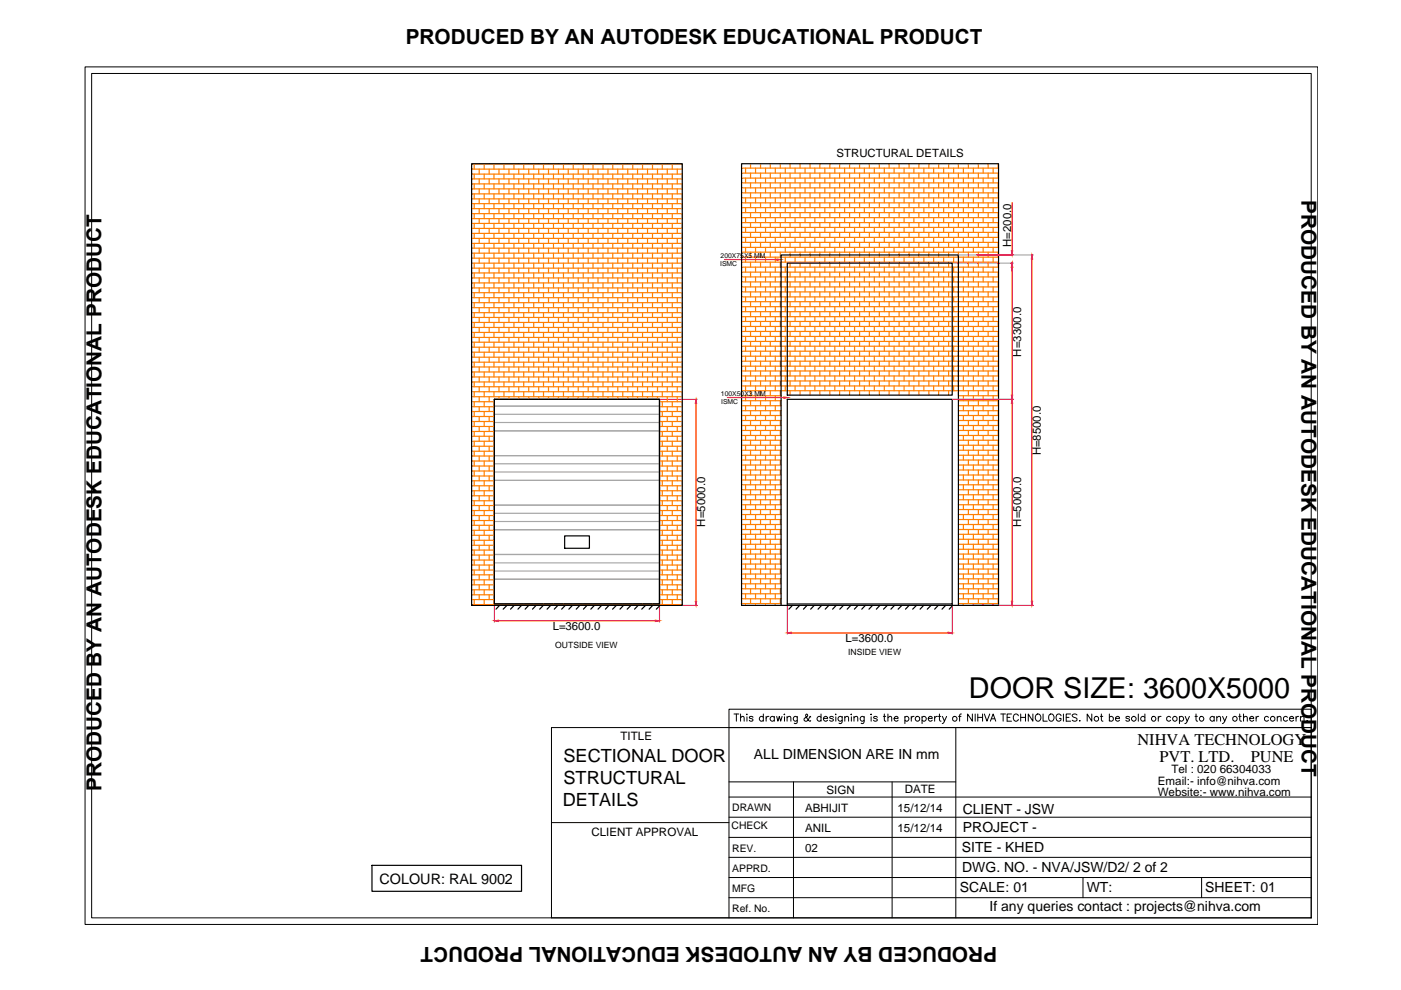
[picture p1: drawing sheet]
<svg xmlns="http://www.w3.org/2000/svg" width="297mm" height="210mm" viewBox="0 0 297 210" stroke-linecap="round" stroke-linejoin="round" font-family="sans-serif">
<defs><g id="words">
<text font-size="6.1" x="205.4" y="148.1">DOOR SIZE: 3600X5000</text>
<g font-size="4.4">
<text x="86" y="9.4">PRODUCED BY AN AUTODESK EDUCATIONAL PRODUCT</text>
<text x="275.9" y="42.4" transform="rotate(90 275.9 42.4)">PRODUCED BY AN AUTODESK EDUCATIONAL PRODUCT</text>
<text x="21.5" y="167.8" transform="rotate(-90 21.5 167.8)">PRODUCED BY AN AUTODESK EDUCATIONAL PRODUCT</text>
<text x="211.4" y="200.8" transform="rotate(180 211.4 200.8)">PRODUCED BY AN AUTODESK EDUCATIONAL PRODUCT</text>
</g>
<g font-size="3.9">
<text x="119.5" y="161.6">SECTIONAL DOOR</text>
<text x="119.5" y="166.3">STRUCTURAL</text>
<text x="119.3" y="170.9">DETAILS</text>
</g>
<g font-size="3.5">
<text x="241.2" y="157.9">NIHVA TECHNOLOGY</text>
<text x="245.8" y="161.5">PVT. LTD.</text>
<text x="265.2" y="161.5">PUNE</text>
</g>
<g font-size="3">
<text x="159.9" y="160.9">ALL DIMENSION ARE IN mm</text>
<text x="204.1" y="172.5">CLIENT - JSW</text>
<text x="204.2" y="176.4">PROJECT -</text>
<text x="203.9" y="180.7">SITE - KHED</text>
<text x="204" y="185">DWG. NO. - NVA/JSW/D2/ 2 of 2</text>
<text x="80.5" y="187.4">COLOUR: RAL 9002</text>
<text x="203.5" y="189.2">SCALE: 01</text>
<text x="230.4" y="189.2">WT:</text>
<text x="255.5" y="189.2">SHEET: 01</text>
<text x="209.8" y="193.1">If any queries contact : projects@nihva.com</text>
</g>
<g font-size="2.5">
<text x="131.6" y="156.9">TITLE</text>
<text x="245.5" y="166.4">Email:- info@nihva.com</text>
<text x="248.4" y="163.9">Tel : 020 66304033</text>
<text x="170.7" y="172.1">ABHIJIT</text>
<text x="175.2" y="168.4">SIGN</text>
<text x="190.3" y="172.1">15/12/14</text>
<text x="191.8" y="168.2">DATE</text>
<text x="245.4" y="168.7">Website:- www.nihva.com</text>
<text x="125.4" y="177.2">CLIENT APPROVAL</text>
<text x="170.7" y="176.4">ANIL</text>
<text x="190.3" y="176.4">15/12/14</text>
<text x="170.7" y="180.6">02</text>
</g>
<g font-size="2.4">
<text x="177.4" y="33.2">STRUCTURAL DETAILS</text>
<text x="214.4" y="52.3" transform="rotate(-90 214.4 52.3)">H=200.0</text>
<text x="216.5" y="75.6" transform="rotate(-90 216.5 75.6)">H=3300.0</text>
<text x="220.7" y="96.6" transform="rotate(-90 220.7 96.6)">H=8500.0</text>
<text x="149.5" y="111.6" transform="rotate(-90 149.5 111.6)">H=5000.0</text>
<text x="216.5" y="111.6" transform="rotate(-90 216.5 111.6)">H=5000.0</text>
<text x="117.2" y="133.5">L=3600.0</text>
<text x="179.2" y="136.1">L=3600.0</text>
</g>
<g font-size="2.2">
<text x="155.2" y="172">DRAWN</text>
<text x="155.1" y="175.8">CHECK</text>
<text x="155.2" y="180.6">REV.</text>
<text x="155.2" y="184.8">APPRD.</text>
<text x="155.2" y="189.1">MFG</text>
<text x="155.2" y="193.4">Ref. No.</text>
</g>
<g font-size="1.8">
<text x="117.7" y="137.3">OUTSIDE VIEW</text>
<text x="179.8" y="138.9">INSIDE VIEW</text>
</g>
<g font-size="1.4">
<text x="152.7" y="56.4">ISMC</text>
<text x="152.8" y="54.7">200X75X5 MM</text>
<text x="152.9" y="83.9">100X50X3 MM</text>
<text x="152.9" y="85.6">ISMC</text>
</g>
</g></defs>
<!-- layer: 0 -->
<g fill="none" stroke="#a6a6a6" stroke-width=".25">
<path d="M104.8 96.6h35v5.3h-35zM104.8 91.4h35v5.2h-35zM104.8 86.1h35v5.3h-35zM104.8 84.7h35v1.4h-35zM104.8 98.3h35M104.8 87.8h35M104.8 89.6h35M104.8 117.6h35v5.2h-35zM104.8 112.3h35v5.3h-35zM104.8 107.1h35v5.2h-35zM104.8 101.9h35v5.2h-35zM104.8 119.3h35"/>
<path d="M104.8 108.8h35M104.8 110.6h35M104.8 100.1h35M104.8 122.8h35v5.3h-35zM104.8 121.1h35M109.2 128.4h26.3"/>
</g>
<g fill="none" stroke="#000" stroke-width=".25">
<path d="M100 34.7h44.7v93.7h-44.7zM157.2 34.7h54.5v93.7h-54.5zM166.9 55.8h35v28h-35zM104.8 84.7h35v43.4h-35zM166.9 84.7h35v43.4h-35zM119.7 113.6h5.3v2.6h-5.3zM105.9 128.4l-.7 .8M107.5 128.4l-.8 .8M109 128.4l-.8 .8M110.6 128.4l-.8 .8M112.1 128.4l-.8 .8M113.7 128.4l-.8 .8"/>
<path d="M115.2 128.4l-.8 .8M116.8 128.4l-.8 .8M118.3 128.4l-.8 .8M119.8 128.4l-.7 .8M121.4 128.4l-.8 .8M122.9 128.4l-.7 .8M124.5 128.4l-.8 .8M126 128.4l-.7 .8M127.6 128.4l-.8 .8M129.1 128.4l-.7 .8M130.7 128.4l-.8 .8M132.2 128.4l-.8 .8"/>
<path d="M133.8 128.4l-.8 .8M135.3 128.4l-.8 .8M136.9 128.4l-.8 .8M138.4 128.4l-.8 .8M139.8 128.5l-.7 .7M165.6 128.4v-74.3h37.6v74.3M166.9 128.1v.3M168 128.4l-.7 .8M169.5 128.4l-.7 .8M171.1 128.4l-.8 .8M172.6 128.4l-.7 .8M174.2 128.4l-.8 .8"/>
<path d="M175.7 128.4l-.7 .8M177.3 128.4l-.8 .8M178.8 128.4l-.7 .8M180.4 128.4l-.8 .8M181.9 128.4l-.8 .8M183.5 128.4l-.8 .8M185 128.4l-.8 .8M186.6 128.4l-.8 .8M188.1 128.4l-.8 .8M189.7 128.4l-.8 .8M191.2 128.4l-.8 .8M192.7 128.4l-.7 .8"/>
<path d="M194.3 128.4l-.8 .8M195.8 128.4l-.7 .8M197.4 128.4l-.8 .8M198.9 128.4l-.7 .8M200.5 128.4l-.8 .8M201.9 128.5l-.6 .7M201.9 128.1v.3M78.9 183.5h31.7v5.5h-31.7z"/>
</g>
<path d="M202 55.8h12.9M203.3 54.1h15.8M139.9 84.7h8M202 84.7h12.9M104.8 128.2v3.8M139.8 128.2v3.8M144.3 128.4h3.6M166.9 128.5v6M201.9 128.5v6M206.4 128.4h12.7" fill="none" stroke="#f0f" stroke-width=".25"/>
<path d="M153.6 55h11.1M214.6 43v10.2M214.6 56.7v27.1M218.8 54.9v72.6M147.6 85.5v42M154.2 84.3h12M214.6 85.5v42M105.7 131.6h33.2M167.8 134.2h33.2" fill="none" stroke="#f00" stroke-width=".25"/>
<g fill="#f00" stroke="#f00" stroke-width=".21">
<path d="M214.6 55.8l.1 .9h-.3z"/>
<path d="M214.4 83.8h.3l-.1 .9z"/>
<path d="M147.6 84.7l.1 .8h-.3z"/>
<path d="M147.4 127.5h.3l-.1 .9z"/>
<path d="M104.8 131.6l.9-.1v.3z"/>
<path d="M138.9 131.5l.9 .1-.9 .2z"/>
<path d="M166.9 134.2l.9-.2v.3z"/>
<path d="M201 134l.9 .2-.9 .1z"/>
<path d="M164.7 54.9l.9 .1-.9 .2z"/>
<path d="M166.2 84.2l.9 .1-.9 .2z"/>
<path d="M214.6 84.7l.1 .8h-.3z"/>
<path d="M214.4 127.5h.3l-.1 .9z"/>
<path d="M214.4 53.2h.3l-.1 .9z"/>
<path d="M218.8 54.1l.1 .8h-.2z"/>
<path d="M218.7 127.5h.2l-.1 .9z"/>
</g>
<!-- layer: at_Rect -->
<path d="M139.8 89v39.4" fill="none" stroke="#ff9f7f" stroke-width=".25"/>
<path d="M104.8 89v39.4" fill="none" stroke="#595959" stroke-width=".25"/>
<!-- layer: 0 -->
<g fill="none" stroke="#ff7f00" stroke-width=".25">
<path d="M100 34.8h44.7v1.1h-44.7M100 36.9h44.7v1h-44.7M100 39h44.7v1h-44.7M100.5 34.8v1.1M100.5 36.9v1M100.5 39v1M101.6 34.7v.1M101.6 35.9v1M101.6 37.9v1.1M102.7 34.8v1.1M102.7 36.9v1M102.7 39v1"/>
<path d="M103.7 34.7v.1M103.7 35.9v1M103.7 37.9v1.1M104.7 34.8v1.1M104.7 36.9v1M104.7 39v1M105.8 34.7v.1M105.8 35.9v1M105.8 37.9v1.1M106.8 34.8v1.1M106.8 36.9v1M106.8 39v1"/>
<path d="M107.9 34.7v.1M107.9 35.9v1M107.9 37.9v1.1M109 34.8v1.1M109 36.9v1M109 39v1M110 34.7v.1M110 35.9v1M110 37.9v1.1M111 34.8v1.1M111 36.9v1M111 39v1"/>
<path d="M112.1 34.7v.1M112.1 35.9v1M112.1 37.9v1.1M113.2 34.8v1.1M113.2 36.9v1M113.2 39v1M114.2 34.7v.1M114.2 35.9v1M114.2 37.9v1.1M115.2 34.8v1.1M115.2 36.9v1M115.2 39v1"/>
<path d="M116.3 34.7v.1M116.3 35.9v1M116.3 37.9v1.1M117.3 34.8v1.1M117.3 36.9v1M117.3 39v1M118.4 34.7v.1M118.4 35.9v1M118.4 37.9v1.1M119.5 34.8v1.1M119.5 36.9v1M119.5 39v1"/>
<path d="M120.5 34.7v.1M120.5 35.9v1M120.5 37.9v1.1M121.5 34.8v1.1M121.5 36.9v1M121.5 39v1M122.6 34.7v.1M122.6 35.9v1M122.6 37.9v1.1M123.7 34.8v1.1M123.7 36.9v1M123.7 39v1"/>
<path d="M124.7 34.7v.1M124.7 35.9v1M124.7 37.9v1.1M125.7 34.8v1.1M125.7 36.9v1M125.7 39v1M126.8 34.7v.1M126.8 35.9v1M126.8 37.9v1.1M127.8 34.8v1.1M127.8 36.9v1M127.8 39v1"/>
<path d="M128.9 34.7v.1M128.9 35.9v1M128.9 37.9v1.1M129.9 34.8v1.1M129.9 36.9v1M129.9 39v1M131 34.7v.1M131 35.9v1M131 37.9v1.1M132 34.8v1.1M132 36.9v1M132 39v1"/>
<path d="M133.1 34.7v.1M133.1 35.9v1M133.1 37.9v1.1M134.2 34.8v1.1M134.2 36.9v1M134.2 39v1M135.2 34.7v.1M135.2 35.9v1M135.2 37.9v1.1M136.2 34.8v1.1M136.2 36.9v1M136.2 39v1"/>
<path d="M137.3 34.7v.1M137.3 35.9v1M137.3 37.9v1.1M138.3 34.8v1.1M138.3 36.9v1M138.3 39v1M139.4 34.7v.1M139.4 35.9v1M139.4 37.9v1.1M140.4 34.8v1.1M140.4 36.9v1M140.4 39v1"/>
<path d="M141.5 34.7v.1M141.5 35.9v1M141.5 37.9v1.1M142.5 34.8v1.1M142.5 36.9v1M142.5 39v1M143.6 34.7v.1M143.6 35.9v1M143.6 37.9v1.1M157.2 35.6h54.5M157.2 36.7h54.5M157.2 37.8h54.5"/>
<path d="M157.2 38.8h54.5M157.2 39.8h54.5M158.1 35.6v1.1M158.1 37.8v1M158.1 39.8v1.1M159.1 34.7v.9M159.1 36.7v1.1M159.1 38.8v1M160.2 35.6v1.1M160.2 37.8v1M160.2 39.8v1.1M161.2 34.7v.9"/>
<path d="M161.2 36.7v1.1M161.2 38.8v1M162.3 35.6v1.1M162.3 37.8v1M162.3 39.8v1.1M163.3 34.7v.9M163.3 36.7v1.1M163.3 38.8v1M164.4 35.6v1.1M164.4 37.8v1M164.4 39.8v1.1M165.4 34.7v.9"/>
<path d="M165.4 36.7v1.1M165.4 38.8v1M166.5 35.6v1.1M166.5 37.8v1M166.5 39.8v1.1M167.5 34.7v.9M167.5 36.7v1.1M167.5 38.8v1M168.6 35.6v1.1M168.6 37.8v1M168.6 39.8v1.1M169.6 34.7v.9"/>
<path d="M169.6 36.7v1.1M169.6 38.8v1M170.7 35.6v1.1M170.7 37.8v1M170.7 39.8v1.1M171.7 34.7v.9M171.7 36.7v1.1M171.7 38.8v1M172.8 35.6v1.1M172.8 37.8v1M172.8 39.8v1.1M173.8 34.7v.9"/>
<path d="M173.8 36.7v1.1M173.8 38.8v1M174.9 35.6v1.1M174.9 37.8v1M174.9 39.8v1.1M175.9 34.7v.9M175.9 36.7v1.1M175.9 38.8v1M177 35.6v1.1M177 37.8v1M177 39.8v1.1M178 34.7v.9"/>
<path d="M178 36.7v1.1M178 38.8v1M179.1 35.6v1.1M179.1 37.8v1M179.1 39.8v1.1M180.1 34.7v.9M180.1 36.7v1.1M180.1 38.8v1M181.2 35.6v1.1M181.2 37.8v1M181.2 39.8v1.1M182.2 34.7v.9"/>
<path d="M182.2 36.7v1.1M182.2 38.8v1M183.3 35.6v1.1M183.3 37.8v1M183.3 39.8v1.1M184.3 34.7v.9M184.3 36.7v1.1M184.3 38.8v1M185.4 35.6v1.1M185.4 37.8v1M185.4 39.8v1.1M186.4 34.7v.9"/>
<path d="M186.4 36.7v1.1M186.4 38.8v1M187.5 35.6v1.1M187.5 37.8v1M187.5 39.8v1.1M188.5 34.7v.9M188.5 36.7v1.1M188.5 38.8v1M189.6 35.6v1.1M189.6 37.8v1M189.6 39.8v1.1M190.6 34.7v.9"/>
<path d="M190.6 36.7v1.1M190.6 38.8v1M191.7 35.6v1.1M191.7 37.8v1M191.7 39.8v1.1M192.7 34.7v.9M192.7 36.7v1.1M192.7 38.8v1M193.8 35.6v1.1M193.8 37.8v1M193.8 39.8v1.1M194.8 34.7v.9"/>
<path d="M194.8 36.7v1.1M194.8 38.8v1M195.9 35.6v1.1M195.9 37.8v1M195.9 39.8v1.1M196.9 34.7v.9M196.9 36.7v1.1M196.9 38.8v1M198 35.6v1.1M198 37.8v1M198 39.8v1.1M199 34.7v.9"/>
<path d="M199 36.7v1.1M199 38.8v1M200.1 35.6v1.1M200.1 37.8v1M200.1 39.8v1.1M201.1 34.7v.9M201.1 36.7v1.1M201.1 38.8v1M202.2 35.6v1.1M202.2 37.8v1M202.2 39.8v1.1M203.2 34.7v.9"/>
<path d="M203.2 36.7v1.1M203.2 38.8v1M204.3 35.6v1.1M204.3 37.8v1M204.3 39.8v1.1M205.3 34.7v.9M205.3 36.7v1.1M205.3 38.8v1M206.4 35.6v1.1M206.4 37.8v1M206.4 39.8v1.1M207.4 34.7v.9"/>
<path d="M207.4 36.7v1.1M207.4 38.8v1M208.4 35.6v1.1M208.4 37.8v1M208.4 39.8v1.1M209.5 34.7v.9M209.5 36.7v1.1M209.5 38.8v1M210.6 35.6v1.1M210.6 37.8v1M210.6 39.8v1.1M211.6 34.7v.9"/>
<path d="M211.6 36.7v1.1M211.6 38.8v1M100 41.1h44.7v1.1h-44.7M100 43.2h44.7v1h-44.7M100 45.3h44.7v1.1h-44.7M100 47.4h44.7v1h-44.7M100 49.5h44.7v1h-44.7M100 51.6h44.7v1h-44.7M100 53.7h44.7v1h-44.7M100 55.8h44.7v1.1h-44.7M100 57.9h44.7v1h-44.7M100 60h44.7v1h-44.7"/>
<path d="M100.5 41.1v1.1M100.5 43.2v1M100.5 45.3v1.1M100.5 47.4v1M100.5 49.5v1M100.5 51.6v1M100.5 53.7v1M100.5 55.8v1.1M100.5 57.9v1M100.5 60v1M101.6 40v1.1M101.6 42.2v1"/>
<path d="M101.6 44.2v1.1M101.6 46.4v1M101.6 48.4v1.1M101.6 50.5v1.1M101.6 52.6v1.1M101.6 54.7v1.1M101.6 56.9v1M101.6 58.9v1.1M102.7 41.1v1.1M102.7 43.2v1M102.7 45.3v1.1M102.7 47.4v1"/>
<path d="M102.7 49.5v1M102.7 51.6v1M102.7 53.7v1M102.7 55.8v1.1M102.7 57.9v1M102.7 60v1M103.7 40v1.1M103.7 42.2v1M103.7 44.2v1.1M103.7 46.4v1M103.7 48.4v1.1M103.7 50.5v1.1"/>
<path d="M103.7 52.6v1.1M103.7 54.7v1.1M103.7 56.9v1M103.7 58.9v1.1M104.7 41.1v1.1M104.7 43.2v1M104.7 45.3v1.1M104.7 47.4v1M104.7 49.5v1M104.7 51.6v1M104.7 53.7v1M104.7 55.8v1.1"/>
<path d="M104.7 57.9v1M104.7 60v1M105.8 40v1.1M105.8 42.2v1M105.8 44.2v1.1M105.8 46.4v1M105.8 48.4v1.1M105.8 50.5v1.1M105.8 52.6v1.1M105.8 54.7v1.1M105.8 56.9v1M105.8 58.9v1.1"/>
<path d="M106.8 41.1v1.1M106.8 43.2v1M106.8 45.3v1.1M106.8 47.4v1M106.8 49.5v1M106.8 51.6v1M106.8 53.7v1M106.8 55.8v1.1M106.8 57.9v1M106.8 60v1M107.9 40v1.1M107.9 42.2v1"/>
<path d="M107.9 44.2v1.1M107.9 46.4v1M107.9 48.4v1.1M107.9 50.5v1.1M107.9 52.6v1.1M107.9 54.7v1.1M107.9 56.9v1M107.9 58.9v1.1M109 41.1v1.1M109 43.2v1M109 45.3v1.1M109 47.4v1"/>
<path d="M109 49.5v1M109 51.6v1M109 53.7v1M109 55.8v1.1M109 57.9v1M109 60v1M110 40v1.1M110 42.2v1M110 44.2v1.1M110 46.4v1M110 48.4v1.1M110 50.5v1.1"/>
<path d="M110 52.6v1.1M110 54.7v1.1M110 56.9v1M110 58.9v1.1M111 41.1v1.1M111 43.2v1M111 45.3v1.1M111 47.4v1M111 49.5v1M111 51.6v1M111 53.7v1M111 55.8v1.1"/>
<path d="M111 57.9v1M111 60v1M112.1 40v1.1M112.1 42.2v1M112.1 44.2v1.1M112.1 46.4v1M112.1 48.4v1.1M112.1 50.5v1.1M112.1 52.6v1.1M112.1 54.7v1.1M112.1 56.9v1M112.1 58.9v1.1"/>
<path d="M113.2 41.1v1.1M113.2 43.2v1M113.2 45.3v1.1M113.2 47.4v1M113.2 49.5v1M113.2 51.6v1M113.2 53.7v1M113.2 55.8v1.1M113.2 57.9v1M113.2 60v1M114.2 40v1.1M114.2 42.2v1"/>
<path d="M114.2 44.2v1.1M114.2 46.4v1M114.2 48.4v1.1M114.2 50.5v1.1M114.2 52.6v1.1M114.2 54.7v1.1M114.2 56.9v1M114.2 58.9v1.1M115.2 41.1v1.1M115.2 43.2v1M115.2 45.3v1.1M115.2 47.4v1"/>
<path d="M115.2 49.5v1M115.2 51.6v1M115.2 53.7v1M115.2 55.8v1.1M115.2 57.9v1M115.2 60v1M116.3 40v1.1M116.3 42.2v1M116.3 44.2v1.1M116.3 46.4v1M116.3 48.4v1.1M116.3 50.5v1.1"/>
<path d="M116.3 52.6v1.1M116.3 54.7v1.1M116.3 56.9v1M116.3 58.9v1.1M117.3 41.1v1.1M117.3 43.2v1M117.3 45.3v1.1M117.3 47.4v1M117.3 49.5v1M117.3 51.6v1M117.3 53.7v1M117.3 55.8v1.1"/>
<path d="M117.3 57.9v1M117.3 60v1M118.4 40v1.1M118.4 42.2v1M118.4 44.2v1.1M118.4 46.4v1M118.4 48.4v1.1M118.4 50.5v1.1M118.4 52.6v1.1M118.4 54.7v1.1M118.4 56.9v1M118.4 58.9v1.1"/>
<path d="M119.5 41.1v1.1M119.5 43.2v1M119.5 45.3v1.1M119.5 47.4v1M119.5 49.5v1M119.5 51.6v1M119.5 53.7v1M119.5 55.8v1.1M119.5 57.9v1M119.5 60v1M120.5 40v1.1M120.5 42.2v1"/>
<path d="M120.5 44.2v1.1M120.5 46.4v1M120.5 48.4v1.1M120.5 50.5v1.1M120.5 52.6v1.1M120.5 54.7v1.1M120.5 56.9v1M120.5 58.9v1.1M121.5 41.1v1.1M121.5 43.2v1M121.5 45.3v1.1M121.5 47.4v1"/>
<path d="M121.5 49.5v1M121.5 51.6v1M121.5 53.7v1M121.5 55.8v1.1M121.5 57.9v1M121.5 60v1M122.6 40v1.1M122.6 42.2v1M122.6 44.2v1.1M122.6 46.4v1M122.6 48.4v1.1M122.6 50.5v1.1"/>
<path d="M122.6 52.6v1.1M122.6 54.7v1.1M122.6 56.9v1M122.6 58.9v1.1M123.7 41.1v1.1M123.7 43.2v1M123.7 45.3v1.1M123.7 47.4v1M123.7 49.5v1M123.7 51.6v1M123.7 53.7v1M123.7 55.8v1.1"/>
<path d="M123.7 57.9v1M123.7 60v1M124.7 40v1.1M124.7 42.2v1M124.7 44.2v1.1M124.7 46.4v1M124.7 48.4v1.1M124.7 50.5v1.1M124.7 52.6v1.1M124.7 54.7v1.1M124.7 56.9v1M124.7 58.9v1.1"/>
<path d="M125.7 41.1v1.1M125.7 43.2v1M125.7 45.3v1.1M125.7 47.4v1M125.7 49.5v1M125.7 51.6v1M125.7 53.7v1M125.7 55.8v1.1M125.7 57.9v1M125.7 60v1M126.8 40v1.1M126.8 42.2v1"/>
<path d="M126.8 44.2v1.1M126.8 46.4v1M126.8 48.4v1.1M126.8 50.5v1.1M126.8 52.6v1.1M126.8 54.7v1.1M126.8 56.9v1M126.8 58.9v1.1M127.8 41.1v1.1M127.8 43.2v1M127.8 45.3v1.1M127.8 47.4v1"/>
<path d="M127.8 49.5v1M127.8 51.6v1M127.8 53.7v1M127.8 55.8v1.1M127.8 57.9v1M127.8 60v1M128.9 40v1.1M128.9 42.2v1M128.9 44.2v1.1M128.9 46.4v1M128.9 48.4v1.1M128.9 50.5v1.1"/>
<path d="M128.9 52.6v1.1M128.9 54.7v1.1M128.9 56.9v1M128.9 58.9v1.1M129.9 41.1v1.1M129.9 43.2v1M129.9 45.3v1.1M129.9 47.4v1M129.9 49.5v1M129.9 51.6v1M129.9 53.7v1M129.9 55.8v1.1"/>
<path d="M129.9 57.9v1M129.9 60v1M131 40v1.1M131 42.2v1M131 44.2v1.1M131 46.4v1M131 48.4v1.1M131 50.5v1.1M131 52.6v1.1M131 54.7v1.1M131 56.9v1M131 58.9v1.1"/>
<path d="M132 41.1v1.1M132 43.2v1M132 45.3v1.1M132 47.4v1M132 49.5v1M132 51.6v1M132 53.7v1M132 55.8v1.1M132 57.9v1M132 60v1M133.1 40v1.1M133.1 42.2v1"/>
<path d="M133.1 44.2v1.1M133.1 46.4v1M133.1 48.4v1.1M133.1 50.5v1.1M133.1 52.6v1.1M133.1 54.7v1.1M133.1 56.9v1M133.1 58.9v1.1M134.2 41.1v1.1M134.2 43.2v1M134.2 45.3v1.1M134.2 47.4v1"/>
<path d="M134.2 49.5v1M134.2 51.6v1M134.2 53.7v1M134.2 55.8v1.1M134.2 57.9v1M134.2 60v1M135.2 40v1.1M135.2 42.2v1M135.2 44.2v1.1M135.2 46.4v1M135.2 48.4v1.1M135.2 50.5v1.1"/>
<path d="M135.2 52.6v1.1M135.2 54.7v1.1M135.2 56.9v1M135.2 58.9v1.1M136.2 41.1v1.1M136.2 43.2v1M136.2 45.3v1.1M136.2 47.4v1M136.2 49.5v1M136.2 51.6v1M136.2 53.7v1M136.2 55.8v1.1"/>
<path d="M136.2 57.9v1M136.2 60v1M137.3 40v1.1M137.3 42.2v1M137.3 44.2v1.1M137.3 46.4v1M137.3 48.4v1.1M137.3 50.5v1.1M137.3 52.6v1.1M137.3 54.7v1.1M137.3 56.9v1M137.3 58.9v1.1"/>
<path d="M138.3 41.1v1.1M138.3 43.2v1M138.3 45.3v1.1M138.3 47.4v1M138.3 49.5v1M138.3 51.6v1M138.3 53.7v1M138.3 55.8v1.1M138.3 57.9v1M138.3 60v1M139.4 40v1.1M139.4 42.2v1"/>
<path d="M139.4 44.2v1.1M139.4 46.4v1M139.4 48.4v1.1M139.4 50.5v1.1M139.4 52.6v1.1M139.4 54.7v1.1M139.4 56.9v1M139.4 58.9v1.1M140.4 41.1v1.1M140.4 43.2v1M140.4 45.3v1.1M140.4 47.4v1"/>
<path d="M140.4 49.5v1M140.4 51.6v1M140.4 53.7v1M140.4 55.8v1.1M140.4 57.9v1M140.4 60v1M141.5 40v1.1M141.5 42.2v1M141.5 44.2v1.1M141.5 46.4v1M141.5 48.4v1.1M141.5 50.5v1.1"/>
<path d="M141.5 52.6v1.1M141.5 54.7v1.1M141.5 56.9v1M141.5 58.9v1.1M142.5 41.1v1.1M142.5 43.2v1M142.5 45.3v1.1M142.5 47.4v1M142.5 49.5v1M142.5 51.6v1M142.5 53.7v1M142.5 55.8v1.1"/>
<path d="M142.5 57.9v1M142.5 60v1M143.6 40v1.1M143.6 42.2v1M143.6 44.2v1.1M143.6 46.4v1M143.6 48.4v1.1M143.6 50.5v1.1M143.6 52.6v1.1M143.6 54.7v1.1M143.6 56.9v1M143.6 58.9v1.1"/>
<path d="M157.2 40.9h54.5M157.2 42h54.5M157.2 43h54.5M157.2 44h54.5M157.2 45.1h54.5M157.2 46.1h54.5M157.2 47.2h54.5M157.2 48.2h54.5M157.2 49.3h54.5M157.2 50.3h54.5M157.2 51.4h54.5M157.2 52.5h54.5"/>
<path d="M157.2 53.5h54.5M157.2 54.5h54.5M157.2 55.6h54.5M157.2 56.6h54.5M157.2 57.7h54.5M157.2 58.7h54.5M157.2 59.8h54.5M158.1 42v1M158.1 44v1.1M158.1 46.1v1.1M158.1 48.2v1.1M158.1 50.3v1.1"/>
<path d="M158.1 52.5v1M158.1 54.5v1.1M158.1 56.6v1.1M158.1 58.7v1.1M159.1 40.9v1.1M159.1 43v1M159.1 45.1v1M159.1 47.2v1M159.1 49.3v1M159.1 51.4v1.1M159.1 53.5v1M159.1 55.6v1"/>
<path d="M159.1 57.7v1M159.1 59.8v1M160.2 42v1M160.2 44v1.1M160.2 46.1v1.1M160.2 48.2v1.1M160.2 50.3v1.1M160.2 52.5v1M160.2 54.5v1.1M160.2 56.6v1.1M160.2 58.7v1.1M161.2 40.9v1.1"/>
<path d="M161.2 43v1M161.2 45.1v1M161.2 47.2v1M161.2 49.3v1M161.2 51.4v1.1M161.2 53.5v1M161.2 55.6v1M161.2 57.7v1M161.2 59.8v1M162.3 42v1M162.3 44v1.1M162.3 46.1v1.1"/>
<path d="M162.3 48.2v1.1M162.3 50.3v1.1M162.3 52.5v1M162.3 54.5v1.1M162.3 56.6v1.1M162.3 58.7v1.1M163.3 40.9v1.1M163.3 43v1M163.3 45.1v1M163.3 47.2v1M163.3 49.3v1M163.3 51.4v1.1"/>
<path d="M163.3 53.5v1M163.3 55.6v1M163.3 57.7v1M163.3 59.8v1M164.4 42v1M164.4 44v1.1M164.4 46.1v1.1M164.4 48.2v1.1M164.4 50.3v1.1M164.4 52.5v1M164.4 54.5v1.1M164.4 56.6v1.1"/>
<path d="M164.4 58.7v1.1M165.4 40.9v1.1M165.4 43v1M165.4 45.1v1M165.4 47.2v1M165.4 49.3v1M165.4 51.4v1.1M165.4 53.5v1M165.4 55.6v1M165.4 57.7v1M165.4 59.8v1M166.5 42v1"/>
<path d="M166.5 44v1.1M166.5 46.1v1.1M166.5 48.2v1.1M166.5 50.3v1.1M166.5 52.5v1M166.5 54.5v1.1M166.5 56.6v1.1M166.5 58.7v1.1M167.5 40.9v1.1M167.5 43v1M167.5 45.1v1M167.5 47.2v1"/>
<path d="M167.5 49.3v1M167.5 51.4v1.1M167.5 53.5v1M167.5 55.6v1M167.5 57.7v1M167.5 59.8v1M168.6 42v1M168.6 44v1.1M168.6 46.1v1.1M168.6 48.2v1.1M168.6 50.3v1.1M168.6 52.5v1"/>
<path d="M168.6 54.5v1.1M168.6 56.6v1.1M168.6 58.7v1.1M169.6 40.9v1.1M169.6 43v1M169.6 45.1v1M169.6 47.2v1M169.6 49.3v1M169.6 51.4v1.1M169.6 53.5v1M169.6 55.6v1M169.6 57.7v1"/>
<path d="M169.6 59.8v1M170.7 42v1M170.7 44v1.1M170.7 46.1v1.1M170.7 48.2v1.1M170.7 50.3v1.1M170.7 52.5v1M170.7 54.5v1.1M170.7 56.6v1.1M170.7 58.7v1.1M171.7 40.9v1.1M171.7 43v1"/>
<path d="M171.7 45.1v1M171.7 47.2v1M171.7 49.3v1M171.7 51.4v1.1M171.7 53.5v1M171.7 55.6v1M171.7 57.7v1M171.7 59.8v1M172.8 42v1M172.8 44v1.1M172.8 46.1v1.1M172.8 48.2v1.1"/>
<path d="M172.8 50.3v1.1M172.8 52.5v1M172.8 54.5v1.1M172.8 56.6v1.1M172.8 58.7v1.1M173.8 40.9v1.1M173.8 43v1M173.8 45.1v1M173.8 47.2v1M173.8 49.3v1M173.8 51.4v1.1M173.8 53.5v1"/>
<path d="M173.8 55.6v1M173.8 57.7v1M173.8 59.8v1M174.9 42v1M174.9 44v1.1M174.9 46.1v1.1M174.9 48.2v1.1M174.9 50.3v1.1M174.9 52.5v1M174.9 54.5v1.1M174.9 56.6v1.1M174.9 58.7v1.1"/>
<path d="M175.9 40.9v1.1M175.9 43v1M175.9 45.1v1M175.9 47.2v1M175.9 49.3v1M175.9 51.4v1.1M175.9 53.5v1M175.9 55.6v1M175.9 57.7v1M175.9 59.8v1M177 42v1M177 44v1.1"/>
<path d="M177 46.1v1.1M177 48.2v1.1M177 50.3v1.1M177 52.5v1M177 54.5v1.1M177 56.6v1.1M177 58.7v1.1M178 40.9v1.1M178 43v1M178 45.1v1M178 47.2v1M178 49.3v1"/>
<path d="M178 51.4v1.1M178 53.5v1M178 55.6v1M178 57.7v1M178 59.8v1M179.1 42v1M179.1 44v1.1M179.1 46.1v1.1M179.1 48.2v1.1M179.1 50.3v1.1M179.1 52.5v1M179.1 54.5v1.1"/>
<path d="M179.1 56.6v1.1M179.1 58.7v1.1M180.1 40.9v1.1M180.1 43v1M180.1 45.1v1M180.1 47.2v1M180.1 49.3v1M180.1 51.4v1.1M180.1 53.5v1M180.1 55.6v1M180.1 57.7v1M180.1 59.8v1"/>
<path d="M181.2 42v1M181.2 44v1.1M181.2 46.1v1.1M181.2 48.2v1.1M181.2 50.3v1.1M181.2 52.5v1M181.2 54.5v1.1M181.2 56.6v1.1M181.2 58.7v1.1M182.2 40.9v1.1M182.2 43v1M182.2 45.1v1"/>
<path d="M182.2 47.2v1M182.2 49.3v1M182.2 51.4v1.1M182.2 53.5v1M182.2 55.6v1M182.2 57.7v1M182.2 59.8v1M183.3 42v1M183.3 44v1.1M183.3 46.1v1.1M183.3 48.2v1.1M183.3 50.3v1.1"/>
<path d="M183.3 52.5v1M183.3 54.5v1.1M183.3 56.6v1.1M183.3 58.7v1.1M184.3 40.9v1.1M184.3 43v1M184.3 45.1v1M184.3 47.2v1M184.3 49.3v1M184.3 51.4v1.1M184.3 53.5v1M184.3 55.6v1"/>
<path d="M184.3 57.7v1M184.3 59.8v1M185.4 42v1M185.4 44v1.1M185.4 46.1v1.1M185.4 48.2v1.1M185.4 50.3v1.1M185.4 52.5v1M185.4 54.5v1.1M185.4 56.6v1.1M185.4 58.7v1.1M186.4 40.9v1.1"/>
<path d="M186.4 43v1M186.4 45.1v1M186.4 47.2v1M186.4 49.3v1M186.4 51.4v1.1M186.4 53.5v1M186.4 55.6v1M186.4 57.7v1M186.4 59.8v1M187.5 42v1M187.5 44v1.1M187.5 46.1v1.1"/>
<path d="M187.5 48.2v1.1M187.5 50.3v1.1M187.5 52.5v1M187.5 54.5v1.1M187.5 56.6v1.1M187.5 58.7v1.1M188.5 40.9v1.1M188.5 43v1M188.5 45.1v1M188.5 47.2v1M188.5 49.3v1M188.5 51.4v1.1"/>
<path d="M188.5 53.5v1M188.5 55.6v1M188.5 57.7v1M188.5 59.8v1M189.6 42v1M189.6 44v1.1M189.6 46.1v1.1M189.6 48.2v1.1M189.6 50.3v1.1M189.6 52.5v1M189.6 54.5v1.1M189.6 56.6v1.1"/>
<path d="M189.6 58.7v1.1M190.6 40.9v1.1M190.6 43v1M190.6 45.1v1M190.6 47.2v1M190.6 49.3v1M190.6 51.4v1.1M190.6 53.5v1M190.6 55.6v1M190.6 57.7v1M190.6 59.8v1M191.7 42v1"/>
<path d="M191.7 44v1.1M191.7 46.1v1.1M191.7 48.2v1.1M191.7 50.3v1.1M191.7 52.5v1M191.7 54.5v1.1M191.7 56.6v1.1M191.7 58.7v1.1M192.7 40.9v1.1M192.7 43v1M192.7 45.1v1M192.7 47.2v1"/>
<path d="M192.7 49.3v1M192.7 51.4v1.1M192.7 53.5v1M192.7 55.6v1M192.7 57.7v1M192.7 59.8v1M193.8 42v1M193.8 44v1.1M193.8 46.1v1.1M193.8 48.2v1.1M193.8 50.3v1.1M193.8 52.5v1"/>
<path d="M193.8 54.5v1.1M193.8 56.6v1.1M193.8 58.7v1.1M194.8 40.9v1.1M194.8 43v1M194.8 45.1v1M194.8 47.2v1M194.8 49.3v1M194.8 51.4v1.1M194.8 53.5v1M194.8 55.6v1M194.8 57.7v1"/>
<path d="M194.8 59.8v1M195.9 42v1M195.9 44v1.1M195.9 46.1v1.1M195.9 48.2v1.1M195.9 50.3v1.1M195.9 52.5v1M195.9 54.5v1.1M195.9 56.6v1.1M195.9 58.7v1.1M196.9 40.9v1.1M196.9 43v1"/>
<path d="M196.9 45.1v1M196.9 47.2v1M196.9 49.3v1M196.9 51.4v1.1M196.9 53.5v1M196.9 55.6v1M196.9 57.7v1M196.9 59.8v1M198 42v1M198 44v1.1M198 46.1v1.1M198 48.2v1.1"/>
<path d="M198 50.3v1.1M198 52.5v1M198 54.5v1.1M198 56.6v1.1M198 58.7v1.1M199 40.9v1.1M199 43v1M199 45.1v1M199 47.2v1M199 49.3v1M199 51.4v1.1M199 53.5v1"/>
<path d="M199 55.6v1M199 57.7v1M199 59.8v1M200.1 42v1M200.1 44v1.1M200.1 46.1v1.1M200.1 48.2v1.1M200.1 50.3v1.1M200.1 52.5v1M200.1 54.5v1.1M200.1 56.6v1.1M200.1 58.7v1.1"/>
<path d="M201.1 40.9v1.1M201.1 43v1M201.1 45.1v1M201.1 47.2v1M201.1 49.3v1M201.1 51.4v1.1M201.1 53.5v1M201.1 55.6v1M201.1 57.7v1M201.1 59.8v1M202.2 42v1M202.2 44v1.1"/>
<path d="M202.2 46.1v1.1M202.2 48.2v1.1M202.2 50.3v1.1M202.2 52.5v1M202.2 54.5v1.1M202.2 56.6v1.1M202.2 58.7v1.1M203.2 40.9v1.1M203.2 43v1M203.2 45.1v1M203.2 47.2v1M203.2 49.3v1"/>
<path d="M203.2 51.4v1.1M203.2 53.5v1M203.2 55.6v1M203.2 57.7v1M203.2 59.8v1M204.3 42v1M204.3 44v1.1M204.3 46.1v1.1M204.3 48.2v1.1M204.3 50.3v1.1M204.3 52.5v1M204.3 54.5v1.1"/>
<path d="M204.3 56.6v1.1M204.3 58.7v1.1M205.3 40.9v1.1M205.3 43v1M205.3 45.1v1M205.3 47.2v1M205.3 49.3v1M205.3 51.4v1.1M205.3 53.5v1M205.3 55.6v1M205.3 57.7v1M205.3 59.8v1"/>
<path d="M206.4 42v1M206.4 44v1.1M206.4 46.1v1.1M206.4 48.2v1.1M206.4 50.3v1.1M206.4 52.5v1M206.4 54.5v1.1M206.4 56.6v1.1M206.4 58.7v1.1M207.4 40.9v1.1M207.4 43v1M207.4 45.1v1"/>
<path d="M207.4 47.2v1M207.4 49.3v1M207.4 51.4v1.1M207.4 53.5v1M207.4 55.6v1M207.4 57.7v1M207.4 59.8v1M208.4 42v1M208.4 44v1.1M208.4 46.1v1.1M208.4 48.2v1.1M208.4 50.3v1.1"/>
<path d="M208.4 52.5v1M208.4 54.5v1.1M208.4 56.6v1.1M208.4 58.7v1.1M209.5 40.9v1.1M209.5 43v1M209.5 45.1v1M209.5 47.2v1M209.5 49.3v1M209.5 51.4v1.1M209.5 53.5v1M209.5 55.6v1"/>
<path d="M209.5 57.7v1M209.5 59.8v1M210.6 42v1M210.6 44v1.1M210.6 46.1v1.1M210.6 48.2v1.1M210.6 50.3v1.1M210.6 52.5v1M210.6 54.5v1.1M210.6 56.6v1.1M210.6 58.7v1.1M211.6 40.9v1.1"/>
<path d="M211.6 43v1M211.6 45.1v1M211.6 47.2v1M211.6 49.3v1M211.6 51.4v1.1M211.6 53.5v1M211.6 55.6v1M211.6 57.7v1M211.6 59.8v1M100 62.1h44.7v1h-44.7M100 64.2h44.7v1h-44.7M100 66.3h44.7v1h-44.7"/>
<path d="M100 68.4h44.7v1h-44.7M100 70.5h44.7v1h-44.7M100 72.6h44.7v1h-44.7M100 74.7h44.7v1h-44.7M100 76.8h44.7v1h-44.7M100 78.9h44.7v1h-44.7M100.5 62.1v1M100.5 64.2v1M100.5 66.3v1M100.5 68.4v1M100.5 70.5v1M100.5 72.6v1"/>
<path d="M100.5 74.7v1M100.5 76.8v1M100.5 78.9v1M101.6 61v1.1M101.6 63.1v1.1M101.6 65.2v1.1M101.6 67.3v1.1M101.6 69.4v1.1M101.6 71.5v1.1M101.6 73.6v1.1M101.6 75.7v1.1M101.6 77.8v1.1"/>
<path d="M101.6 79.9v1.1M102.7 62.1v1M102.7 64.2v1M102.7 66.3v1M102.7 68.4v1M102.7 70.5v1M102.7 72.6v1M102.7 74.7v1M102.7 76.8v1M102.7 78.9v1M103.7 61v1.1M103.7 63.1v1.1"/>
<path d="M103.7 65.2v1.1M103.7 67.3v1.1M103.7 69.4v1.1M103.7 71.5v1.1M103.7 73.6v1.1M103.7 75.7v1.1M103.7 77.8v1.1M103.7 79.9v1.1M104.7 62.1v1M104.7 64.2v1M104.7 66.3v1M104.7 68.4v1"/>
<path d="M104.7 70.5v1M104.7 72.6v1M104.7 74.7v1M104.7 76.8v1M104.7 78.9v1M105.8 61v1.1M105.8 63.1v1.1M105.8 65.2v1.1M105.8 67.3v1.1M105.8 69.4v1.1M105.8 71.5v1.1M105.8 73.6v1.1"/>
<path d="M105.8 75.7v1.1M105.8 77.8v1.1M105.8 79.9v1.1M106.8 62.1v1M106.8 64.2v1M106.8 66.3v1M106.8 68.4v1M106.8 70.5v1M106.8 72.6v1M106.8 74.7v1M106.8 76.8v1M106.8 78.9v1"/>
<path d="M107.9 61v1.1M107.9 63.1v1.1M107.9 65.2v1.1M107.9 67.3v1.1M107.9 69.4v1.1M107.9 71.5v1.1M107.9 73.6v1.1M107.9 75.7v1.1M107.9 77.8v1.1M107.9 79.9v1.1M109 62.1v1M109 64.2v1"/>
<path d="M109 66.3v1M109 68.4v1M109 70.5v1M109 72.6v1M109 74.7v1M109 76.8v1M109 78.9v1M110 61v1.1M110 63.1v1.1M110 65.2v1.1M110 67.3v1.1M110 69.4v1.1"/>
<path d="M110 71.5v1.1M110 73.6v1.1M110 75.7v1.1M110 77.8v1.1M110 79.9v1.1M111 62.1v1M111 64.2v1M111 66.3v1M111 68.4v1M111 70.5v1M111 72.6v1M111 74.7v1"/>
<path d="M111 76.8v1M111 78.9v1M112.1 61v1.1M112.1 63.1v1.1M112.1 65.2v1.1M112.1 67.3v1.1M112.1 69.4v1.1M112.1 71.5v1.1M112.1 73.6v1.1M112.1 75.7v1.1M112.1 77.8v1.1M112.1 79.9v1.1"/>
<path d="M113.2 62.1v1M113.2 64.2v1M113.2 66.3v1M113.2 68.4v1M113.2 70.5v1M113.2 72.6v1M113.2 74.7v1M113.2 76.8v1M113.2 78.9v1M114.2 61v1.1M114.2 63.1v1.1M114.2 65.2v1.1"/>
<path d="M114.2 67.3v1.1M114.2 69.4v1.1M114.2 71.5v1.1M114.2 73.6v1.1M114.2 75.7v1.1M114.2 77.8v1.1M114.2 79.9v1.1M115.2 62.1v1M115.2 64.2v1M115.2 66.3v1M115.2 68.4v1M115.2 70.5v1"/>
<path d="M115.2 72.6v1M115.2 74.7v1M115.2 76.8v1M115.2 78.9v1M116.3 61v1.1M116.3 63.1v1.1M116.3 65.2v1.1M116.3 67.3v1.1M116.3 69.4v1.1M116.3 71.5v1.1M116.3 73.6v1.1M116.3 75.7v1.1"/>
<path d="M116.3 77.8v1.1M116.3 79.9v1.1M117.3 62.1v1M117.3 64.2v1M117.3 66.3v1M117.3 68.4v1M117.3 70.5v1M117.3 72.6v1M117.3 74.7v1M117.3 76.8v1M117.3 78.9v1M118.4 61v1.1"/>
<path d="M118.4 63.1v1.1M118.4 65.2v1.1M118.4 67.3v1.1M118.4 69.4v1.1M118.4 71.5v1.1M118.4 73.6v1.1M118.4 75.7v1.1M118.4 77.8v1.1M118.4 79.9v1.1M119.5 62.1v1M119.5 64.2v1M119.5 66.3v1"/>
<path d="M119.5 68.4v1M119.5 70.5v1M119.5 72.6v1M119.5 74.7v1M119.5 76.8v1M119.5 78.9v1M120.5 61v1.1M120.5 63.1v1.1M120.5 65.2v1.1M120.5 67.3v1.1M120.5 69.4v1.1M120.5 71.5v1.1"/>
<path d="M120.5 73.6v1.1M120.5 75.7v1.1M120.5 77.8v1.1M120.5 79.9v1.1M121.5 62.1v1M121.5 64.2v1M121.5 66.3v1M121.5 68.4v1M121.5 70.5v1M121.5 72.6v1M121.5 74.7v1M121.5 76.8v1"/>
<path d="M121.5 78.9v1M122.6 61v1.1M122.6 63.1v1.1M122.6 65.2v1.1M122.6 67.3v1.1M122.6 69.4v1.1M122.6 71.5v1.1M122.6 73.6v1.1M122.6 75.7v1.1M122.6 77.8v1.1M122.6 79.9v1.1M123.7 62.1v1"/>
<path d="M123.7 64.2v1M123.7 66.3v1M123.7 68.4v1M123.7 70.5v1M123.7 72.6v1M123.7 74.7v1M123.7 76.8v1M123.7 78.9v1M124.7 61v1.1M124.7 63.1v1.1M124.7 65.2v1.1M124.7 67.3v1.1"/>
<path d="M124.7 69.4v1.1M124.7 71.5v1.1M124.7 73.6v1.1M124.7 75.7v1.1M124.7 77.8v1.1M124.7 79.9v1.1M125.7 62.1v1M125.7 64.2v1M125.7 66.3v1M125.7 68.4v1M125.7 70.5v1M125.7 72.6v1"/>
<path d="M125.7 74.7v1M125.7 76.8v1M125.7 78.9v1M126.8 61v1.1M126.8 63.1v1.1M126.8 65.2v1.1M126.8 67.3v1.1M126.8 69.4v1.1M126.8 71.5v1.1M126.8 73.6v1.1M126.8 75.7v1.1M126.8 77.8v1.1"/>
<path d="M126.8 79.9v1.1M127.8 62.1v1M127.8 64.2v1M127.8 66.3v1M127.8 68.4v1M127.8 70.5v1M127.8 72.6v1M127.8 74.7v1M127.8 76.8v1M127.8 78.9v1M128.9 61v1.1M128.9 63.1v1.1"/>
<path d="M128.9 65.2v1.1M128.9 67.3v1.1M128.9 69.4v1.1M128.9 71.5v1.1M128.9 73.6v1.1M128.9 75.7v1.1M128.9 77.8v1.1M128.9 79.9v1.1M129.9 62.1v1M129.9 64.2v1M129.9 66.3v1M129.9 68.4v1"/>
<path d="M129.9 70.5v1M129.9 72.6v1M129.9 74.7v1M129.9 76.8v1M129.9 78.9v1M131 61v1.1M131 63.1v1.1M131 65.2v1.1M131 67.3v1.1M131 69.4v1.1M131 71.5v1.1M131 73.6v1.1"/>
<path d="M131 75.7v1.1M131 77.8v1.1M131 79.9v1.1M132 62.1v1M132 64.2v1M132 66.3v1M132 68.4v1M132 70.5v1M132 72.6v1M132 74.7v1M132 76.8v1M132 78.9v1"/>
<path d="M133.1 61v1.1M133.1 63.1v1.1M133.1 65.2v1.1M133.1 67.3v1.1M133.1 69.4v1.1M133.1 71.5v1.1M133.1 73.6v1.1M133.1 75.7v1.1M133.1 77.8v1.1M133.1 79.9v1.1M134.2 62.1v1M134.2 64.2v1"/>
<path d="M134.2 66.3v1M134.2 68.4v1M134.2 70.5v1M134.2 72.6v1M134.2 74.7v1M134.2 76.8v1M134.2 78.9v1M135.2 61v1.1M135.2 63.1v1.1M135.2 65.2v1.1M135.2 67.3v1.1M135.2 69.4v1.1"/>
<path d="M135.2 71.5v1.1M135.2 73.6v1.1M135.2 75.7v1.1M135.2 77.8v1.1M135.2 79.9v1.1M136.2 62.1v1M136.2 64.2v1M136.2 66.3v1M136.2 68.4v1M136.2 70.5v1M136.2 72.6v1M136.2 74.7v1"/>
<path d="M136.2 76.8v1M136.2 78.9v1M137.3 61v1.1M137.3 63.1v1.1M137.3 65.2v1.1M137.3 67.3v1.1M137.3 69.4v1.1M137.3 71.5v1.1M137.3 73.6v1.1M137.3 75.7v1.1M137.3 77.8v1.1M137.3 79.9v1.1"/>
<path d="M138.3 62.1v1M138.3 64.2v1M138.3 66.3v1M138.3 68.4v1M138.3 70.5v1M138.3 72.6v1M138.3 74.7v1M138.3 76.8v1M138.3 78.9v1M139.4 61v1.1M139.4 63.1v1.1M139.4 65.2v1.1"/>
<path d="M139.4 67.3v1.1M139.4 69.4v1.1M139.4 71.5v1.1M139.4 73.6v1.1M139.4 75.7v1.1M139.4 77.8v1.1M139.4 79.9v1.1M140.4 62.1v1M140.4 64.2v1M140.4 66.3v1M140.4 68.4v1M140.4 70.5v1"/>
<path d="M140.4 72.6v1M140.4 74.7v1M140.4 76.8v1M140.4 78.9v1M141.5 61v1.1M141.5 63.1v1.1M141.5 65.2v1.1M141.5 67.3v1.1M141.5 69.4v1.1M141.5 71.5v1.1M141.5 73.6v1.1M141.5 75.7v1.1"/>
<path d="M141.5 77.8v1.1M141.5 79.9v1.1M142.5 62.1v1M142.5 64.2v1M142.5 66.3v1M142.5 68.4v1M142.5 70.5v1M142.5 72.6v1M142.5 74.7v1M142.5 76.8v1M142.5 78.9v1M143.6 61v1.1"/>
<path d="M143.6 63.1v1.1M143.6 65.2v1.1M143.6 67.3v1.1M143.6 69.4v1.1M143.6 71.5v1.1M143.6 73.6v1.1M143.6 75.7v1.1M143.6 77.8v1.1M143.6 79.9v1.1M157.2 60.8h54.5M157.2 61.9h54.5M157.2 62.9h54.5"/>
<path d="M157.2 64h54.5M157.2 65h54.5M157.2 66.1h54.5M157.2 67.1h54.5M157.2 68.2h54.5M157.2 69.2h54.5M157.2 70.3h54.5M157.2 71.3h54.5M157.2 72.4h54.5M157.2 73.4h54.5M157.2 74.5h54.5M157.2 75.5h54.5"/>
<path d="M157.2 76.6h54.5M157.2 77.6h54.5M157.2 78.7h54.5M157.2 79.7h54.5M158.1 60.8v1.1M158.1 62.9v1.1M158.1 65v1.1M158.1 67.1v1.1M158.1 69.2v1.1M158.1 71.3v1.1M158.1 73.4v1.1M158.1 75.5v1.1"/>
<path d="M158.1 77.6v1.1M158.1 79.7v1.1M159.1 61.9v1M159.1 64v1M159.1 66.1v1M159.1 68.2v1M159.1 70.3v1M159.1 72.4v1M159.1 74.5v1M159.1 76.6v1M159.1 78.7v1M160.2 60.8v1.1"/>
<path d="M160.2 62.9v1.1M160.2 65v1.1M160.2 67.1v1.1M160.2 69.2v1.1M160.2 71.3v1.1M160.2 73.4v1.1M160.2 75.5v1.1M160.2 77.6v1.1M160.2 79.7v1.1M161.2 61.9v1M161.2 64v1M161.2 66.1v1"/>
<path d="M161.2 68.2v1M161.2 70.3v1M161.2 72.4v1M161.2 74.5v1M161.2 76.6v1M161.2 78.7v1M162.3 60.8v1.1M162.3 62.9v1.1M162.3 65v1.1M162.3 67.1v1.1M162.3 69.2v1.1M162.3 71.3v1.1"/>
<path d="M162.3 73.4v1.1M162.3 75.5v1.1M162.3 77.6v1.1M162.3 79.7v1.1M163.3 61.9v1M163.3 64v1M163.3 66.1v1M163.3 68.2v1M163.3 70.3v1M163.3 72.4v1M163.3 74.5v1M163.3 76.6v1"/>
<path d="M163.3 78.7v1M164.4 60.8v1.1M164.4 62.9v1.1M164.4 65v1.1M164.4 67.1v1.1M164.4 69.2v1.1M164.4 71.3v1.1M164.4 73.4v1.1M164.4 75.5v1.1M164.4 77.6v1.1M164.4 79.7v1.1M165.4 61.9v1"/>
<path d="M165.4 64v1M165.4 66.1v1M165.4 68.2v1M165.4 70.3v1M165.4 72.4v1M165.4 74.5v1M165.4 76.6v1M165.4 78.7v1M166.5 60.8v1.1M166.5 62.9v1.1M166.5 65v1.1M166.5 67.1v1.1"/>
<path d="M166.5 69.2v1.1M166.5 71.3v1.1M166.5 73.4v1.1M166.5 75.5v1.1M166.5 77.6v1.1M166.5 79.7v1.1M167.5 61.9v1M167.5 64v1M167.5 66.1v1M167.5 68.2v1M167.5 70.3v1M167.5 72.4v1"/>
<path d="M167.5 74.5v1M167.5 76.6v1M167.5 78.7v1M168.6 60.8v1.1M168.6 62.9v1.1M168.6 65v1.1M168.6 67.1v1.1M168.6 69.2v1.1M168.6 71.3v1.1M168.6 73.4v1.1M168.6 75.5v1.1M168.6 77.6v1.1"/>
<path d="M168.6 79.7v1.1M169.6 61.9v1M169.6 64v1M169.6 66.1v1M169.6 68.2v1M169.6 70.3v1M169.6 72.4v1M169.6 74.5v1M169.6 76.6v1M169.6 78.7v1M170.7 60.8v1.1M170.7 62.9v1.1"/>
<path d="M170.7 65v1.1M170.7 67.1v1.1M170.7 69.2v1.1M170.7 71.3v1.1M170.7 73.4v1.1M170.7 75.5v1.1M170.7 77.6v1.1M170.7 79.7v1.1M171.7 61.9v1M171.7 64v1M171.7 66.1v1M171.7 68.2v1"/>
<path d="M171.7 70.3v1M171.7 72.4v1M171.7 74.5v1M171.7 76.6v1M171.7 78.7v1M172.8 60.8v1.1M172.8 62.9v1.1M172.8 65v1.1M172.8 67.1v1.1M172.8 69.2v1.1M172.8 71.3v1.1M172.8 73.4v1.1"/>
<path d="M172.8 75.5v1.1M172.8 77.6v1.1M172.8 79.7v1.1M173.8 61.9v1M173.8 64v1M173.8 66.1v1M173.8 68.2v1M173.8 70.3v1M173.8 72.4v1M173.8 74.5v1M173.8 76.6v1M173.8 78.7v1"/>
<path d="M174.9 60.8v1.1M174.9 62.9v1.1M174.9 65v1.1M174.9 67.1v1.1M174.9 69.2v1.1M174.9 71.3v1.1M174.9 73.4v1.1M174.9 75.5v1.1M174.9 77.6v1.1M174.9 79.7v1.1M175.9 61.9v1M175.9 64v1"/>
<path d="M175.9 66.1v1M175.9 68.2v1M175.9 70.3v1M175.9 72.4v1M175.9 74.5v1M175.9 76.6v1M175.9 78.7v1M177 60.8v1.1M177 62.9v1.1M177 65v1.1M177 67.1v1.1M177 69.2v1.1"/>
<path d="M177 71.3v1.1M177 73.4v1.1M177 75.5v1.1M177 77.6v1.1M177 79.7v1.1M178 61.9v1M178 64v1M178 66.1v1M178 68.2v1M178 70.3v1M178 72.4v1M178 74.5v1"/>
<path d="M178 76.6v1M178 78.7v1M179.1 60.8v1.1M179.1 62.9v1.1M179.1 65v1.1M179.1 67.1v1.1M179.1 69.2v1.1M179.1 71.3v1.1M179.1 73.4v1.1M179.1 75.5v1.1M179.1 77.6v1.1M179.1 79.7v1.1"/>
<path d="M180.1 61.9v1M180.1 64v1M180.1 66.1v1M180.1 68.2v1M180.1 70.3v1M180.1 72.4v1M180.1 74.5v1M180.1 76.6v1M180.1 78.7v1M181.2 60.8v1.1M181.2 62.9v1.1M181.2 65v1.1"/>
<path d="M181.2 67.1v1.1M181.2 69.2v1.1M181.2 71.3v1.1M181.2 73.4v1.1M181.2 75.5v1.1M181.2 77.6v1.1M181.2 79.7v1.1M182.2 61.9v1M182.2 64v1M182.2 66.1v1M182.2 68.2v1M182.2 70.3v1"/>
<path d="M182.2 72.4v1M182.2 74.5v1M182.2 76.6v1M182.2 78.7v1M183.3 60.8v1.1M183.3 62.9v1.1M183.3 65v1.1M183.3 67.1v1.1M183.3 69.2v1.1M183.3 71.3v1.1M183.3 73.4v1.1M183.3 75.5v1.1"/>
<path d="M183.3 77.6v1.1M183.3 79.7v1.1M184.3 61.9v1M184.3 64v1M184.3 66.1v1M184.3 68.2v1M184.3 70.3v1M184.3 72.4v1M184.3 74.5v1M184.3 76.6v1M184.3 78.7v1M185.4 60.8v1.1"/>
<path d="M185.4 62.9v1.1M185.4 65v1.1M185.4 67.1v1.1M185.4 69.2v1.1M185.4 71.3v1.1M185.4 73.4v1.1M185.4 75.5v1.1M185.4 77.6v1.1M185.4 79.7v1.1M186.4 61.9v1M186.4 64v1M186.4 66.1v1"/>
<path d="M186.4 68.2v1M186.4 70.3v1M186.4 72.4v1M186.4 74.5v1M186.4 76.6v1M186.4 78.7v1M187.5 60.8v1.1M187.5 62.9v1.1M187.5 65v1.1M187.5 67.1v1.1M187.5 69.2v1.1M187.5 71.3v1.1"/>
<path d="M187.5 73.4v1.1M187.5 75.5v1.1M187.5 77.6v1.1M187.5 79.7v1.1M188.5 61.9v1M188.5 64v1M188.5 66.1v1M188.5 68.2v1M188.5 70.3v1M188.5 72.4v1M188.5 74.5v1M188.5 76.6v1"/>
<path d="M188.5 78.7v1M189.6 60.8v1.1M189.6 62.9v1.1M189.6 65v1.1M189.6 67.1v1.1M189.6 69.2v1.1M189.6 71.3v1.1M189.6 73.4v1.1M189.6 75.5v1.1M189.6 77.6v1.1M189.6 79.7v1.1M190.6 61.9v1"/>
<path d="M190.6 64v1M190.6 66.1v1M190.6 68.2v1M190.6 70.3v1M190.6 72.4v1M190.6 74.5v1M190.6 76.6v1M190.6 78.7v1M191.7 60.8v1.1M191.7 62.9v1.1M191.7 65v1.1M191.7 67.1v1.1"/>
<path d="M191.7 69.2v1.1M191.7 71.3v1.1M191.7 73.4v1.1M191.7 75.5v1.1M191.7 77.6v1.1M191.7 79.7v1.1M192.7 61.9v1M192.7 64v1M192.7 66.1v1M192.7 68.2v1M192.7 70.3v1M192.7 72.4v1"/>
<path d="M192.7 74.5v1M192.7 76.6v1M192.7 78.7v1M193.8 60.8v1.1M193.8 62.9v1.1M193.8 65v1.1M193.8 67.1v1.1M193.8 69.2v1.1M193.8 71.3v1.1M193.8 73.4v1.1M193.8 75.5v1.1M193.8 77.6v1.1"/>
<path d="M193.8 79.7v1.1M194.8 61.9v1M194.8 64v1M194.8 66.1v1M194.8 68.2v1M194.8 70.3v1M194.8 72.4v1M194.8 74.5v1M194.8 76.6v1M194.8 78.7v1M195.9 60.8v1.1M195.9 62.9v1.1"/>
<path d="M195.9 65v1.1M195.9 67.1v1.1M195.9 69.2v1.1M195.9 71.3v1.1M195.9 73.4v1.1M195.9 75.5v1.1M195.9 77.6v1.1M195.9 79.7v1.1M196.9 61.9v1M196.9 64v1M196.9 66.1v1M196.9 68.2v1"/>
<path d="M196.9 70.3v1M196.9 72.4v1M196.9 74.5v1M196.9 76.6v1M196.9 78.7v1M198 60.8v1.1M198 62.9v1.1M198 65v1.1M198 67.1v1.1M198 69.2v1.1M198 71.3v1.1M198 73.4v1.1"/>
<path d="M198 75.5v1.1M198 77.6v1.1M198 79.7v1.1M199 61.9v1M199 64v1M199 66.1v1M199 68.2v1M199 70.3v1M199 72.4v1M199 74.5v1M199 76.6v1M199 78.7v1"/>
<path d="M200.1 60.8v1.1M200.1 62.9v1.1M200.1 65v1.1M200.1 67.1v1.1M200.1 69.2v1.1M200.1 71.3v1.1M200.1 73.4v1.1M200.1 75.5v1.1M200.1 77.6v1.1M200.1 79.7v1.1M201.1 61.9v1M201.1 64v1"/>
<path d="M201.1 66.1v1M201.1 68.2v1M201.1 70.3v1M201.1 72.4v1M201.1 74.5v1M201.1 76.6v1M201.1 78.7v1M202.2 60.8v1.1M202.2 62.9v1.1M202.2 65v1.1M202.2 67.1v1.1M202.2 69.2v1.1"/>
<path d="M202.2 71.3v1.1M202.2 73.4v1.1M202.2 75.5v1.1M202.2 77.6v1.1M202.2 79.7v1.1M203.2 61.9v1M203.2 64v1M203.2 66.1v1M203.2 68.2v1M203.2 70.3v1M203.2 72.4v1M203.2 74.5v1"/>
<path d="M203.2 76.6v1M203.2 78.7v1M204.3 60.8v1.1M204.3 62.9v1.1M204.3 65v1.1M204.3 67.1v1.1M204.3 69.2v1.1M204.3 71.3v1.1M204.3 73.4v1.1M204.3 75.5v1.1M204.3 77.6v1.1M204.3 79.7v1.1"/>
<path d="M205.3 61.9v1M205.3 64v1M205.3 66.1v1M205.3 68.2v1M205.3 70.3v1M205.3 72.4v1M205.3 74.5v1M205.3 76.6v1M205.3 78.7v1M206.4 60.8v1.1M206.4 62.9v1.1M206.4 65v1.1"/>
<path d="M206.4 67.1v1.1M206.4 69.2v1.1M206.4 71.3v1.1M206.4 73.4v1.1M206.4 75.5v1.1M206.4 77.6v1.1M206.4 79.7v1.1M207.4 61.9v1M207.4 64v1M207.4 66.1v1M207.4 68.2v1M207.4 70.3v1"/>
<path d="M207.4 72.4v1M207.4 74.5v1M207.4 76.6v1M207.4 78.7v1M208.4 60.8v1.1M208.4 62.9v1.1M208.4 65v1.1M208.4 67.1v1.1M208.4 69.2v1.1M208.4 71.3v1.1M208.4 73.4v1.1M208.4 75.5v1.1"/>
<path d="M208.4 77.6v1.1M208.4 79.7v1.1M209.5 61.9v1M209.5 64v1M209.5 66.1v1M209.5 68.2v1M209.5 70.3v1M209.5 72.4v1M209.5 74.5v1M209.5 76.6v1M209.5 78.7v1M210.6 60.8v1.1"/>
<path d="M210.6 62.9v1.1M210.6 65v1.1M210.6 67.1v1.1M210.6 69.2v1.1M210.6 71.3v1.1M210.6 73.4v1.1M210.6 75.5v1.1M210.6 77.6v1.1M210.6 79.7v1.1M211.6 61.9v1M211.6 64v1M211.6 66.1v1"/>
<path d="M211.6 68.2v1M211.6 70.3v1M211.6 72.4v1M211.6 74.5v1M211.6 76.6v1M211.6 78.7v1M100 81h44.7v1h-44.7M100 83.1h44.7v1h-44.7M100 85.2h4.8M100 86.2h4.8M100 87.2h4.8M100 88.3h4.8"/>
<path d="M100 89.4h4.8M100 90.4h4.8M100 91.5h4.8M100 92.5h4.8M100 93.6h4.8M100 94.6h4.8M100 95.7h4.8M100 96.7h4.8M100 97.7h4.8M100 98.8h4.8M100 99.9h4.8M100.5 81v1"/>
<path d="M100.5 83.1v1M100.5 85.2v1M100.5 87.2v1.1M100.5 89.4v1M100.5 91.5v1M100.5 93.6v1M100.5 95.7v1M100.5 97.7v1.1M100.5 99.9v1M101.6 82v1.1M101.6 84.1v1.1M101.6 86.2v1"/>
<path d="M101.6 88.3v1.1M101.6 90.4v1.1M101.6 92.5v1.1M101.6 94.6v1.1M101.6 96.7v1M101.6 98.8v1.1M102.7 81v1M102.7 83.1v1M102.7 85.2v1M102.7 87.2v1.1M102.7 89.4v1M102.7 91.5v1"/>
<path d="M102.7 93.6v1M102.7 95.7v1M102.7 97.7v1.1M102.7 99.9v1M103.7 82v1.1M103.7 84.1v1.1M103.7 86.2v1M103.7 88.3v1.1M103.7 90.4v1.1M103.7 92.5v1.1M103.7 94.6v1.1M103.7 96.7v1"/>
<path d="M103.7 98.8v1.1M104.7 81v1M104.7 83.1v1M104.7 85.2v1M104.7 87.2v1.1M104.7 89.4v1M104.7 91.5v1M104.7 93.6v1M104.7 95.7v1M104.7 97.7v1.1M104.7 99.9v1M105.8 82v1.1"/>
<path d="M105.8 84.1v.6M106.8 81v1M106.8 83.1v1M107.9 82v1.1M107.9 84.1v.6M109 81v1M109 83.1v1M110 82v1.1M110 84.1v.6M111 81v1M111 83.1v1M112.1 82v1.1"/>
<path d="M112.1 84.1v.6M113.2 81v1M113.2 83.1v1M114.2 82v1.1M114.2 84.1v.6M115.2 81v1M115.2 83.1v1M116.3 82v1.1M116.3 84.1v.6M117.3 81v1M117.3 83.1v1M118.4 82v1.1"/>
<path d="M118.4 84.1v.6M119.5 81v1M119.5 83.1v1M120.5 82v1.1M120.5 84.1v.6M121.5 81v1M121.5 83.1v1M122.6 82v1.1M122.6 84.1v.6M123.7 81v1M123.7 83.1v1M124.7 82v1.1"/>
<path d="M124.7 84.1v.6M125.7 81v1M125.7 83.1v1M126.8 82v1.1M126.8 84.1v.6M127.8 81v1M127.8 83.1v1M128.9 82v1.1M128.9 84.1v.6M129.9 81v1M129.9 83.1v1M131 82v1.1"/>
<path d="M131 84.1v.6M132 81v1M132 83.1v1M133.1 82v1.1M133.1 84.1v.6M134.2 81v1M134.2 83.1v1M135.2 82v1.1M135.2 84.1v.6M136.2 81v1M136.2 83.1v1M137.3 82v1.1"/>
<path d="M137.3 84.1v.6M138.3 81v1M138.3 83.1v1M139.4 82v1.1M139.4 84.1v.6M139.8 85.2h4.9v1h-4.9M139.8 87.2h4.9v1.1h-4.9M139.8 89.4h4.9v1h-4.9M139.8 91.5h4.9v1h-4.9M139.8 93.6h4.9v1h-4.9M139.8 95.7h4.9v1h-4.9M139.8 97.7h4.9v1.1h-4.9"/>
<path d="M139.8 99.9h4.9v1h-4.9M140.4 81v1M140.4 83.1v1M140.4 85.2v1M140.4 87.2v1.1M140.4 89.4v1M140.4 91.5v1M140.4 93.6v1M140.4 95.7v1M140.4 97.7v1.1M140.4 99.9v1M141.5 82v1.1"/>
<path d="M141.5 84.1v1.1M141.5 86.2v1M141.5 88.3v1.1M141.5 90.4v1.1M141.5 92.5v1.1M141.5 94.6v1.1M141.5 96.7v1M141.5 98.8v1.1M142.5 81v1M142.5 83.1v1M142.5 85.2v1M142.5 87.2v1.1"/>
<path d="M142.5 89.4v1M142.5 91.5v1M142.5 93.6v1M142.5 95.7v1M142.5 97.7v1.1M142.5 99.9v1M143.6 82v1.1M143.6 84.1v1.1M143.6 86.2v1M143.6 88.3v1.1M143.6 90.4v1.1M143.6 92.5v1.1"/>
<path d="M143.6 94.6v1.1M143.6 96.7v1M143.6 98.8v1.1M157.2 80.8h54.5M157.2 81.8h54.5M157.2 82.8h54.5M157.2 83.9h8.4M157.2 85h8.4M157.2 86h8.4M157.2 87.1h8.4M157.2 88.1h8.4M157.2 89.2h8.4"/>
<path d="M157.2 90.2h8.4M157.2 91.3h8.4M157.2 92.3h8.4M157.2 93.3h8.4M157.2 94.4h8.4M157.2 95.5h8.4M157.2 96.5h8.4M157.2 97.5h8.4M157.2 98.6h8.4M157.2 99.7h8.4M158.1 81.8v1M158.1 83.9v1.1"/>
<path d="M158.1 86v1.1M158.1 88.1v1.1M158.1 90.2v1.1M158.1 92.3v1M158.1 94.4v1.1M158.1 96.5v1M158.1 98.6v1.1M159.1 80.8v1M159.1 82.8v1.1M159.1 85v1M159.1 87.1v1M159.1 89.2v1"/>
<path d="M159.1 91.3v1M159.1 93.3v1.1M159.1 95.5v1M159.1 97.5v1.1M159.1 99.7v1M160.2 81.8v1M160.2 83.9v1.1M160.2 86v1.1M160.2 88.1v1.1M160.2 90.2v1.1M160.2 92.3v1M160.2 94.4v1.1"/>
<path d="M160.2 96.5v1M160.2 98.6v1.1M161.2 80.8v1M161.2 82.8v1.1M161.2 85v1M161.2 87.1v1M161.2 89.2v1M161.2 91.3v1M161.2 93.3v1.1M161.2 95.5v1M161.2 97.5v1.1M161.2 99.7v1"/>
<path d="M162.3 81.8v1M162.3 83.9v1.1M162.3 86v1.1M162.3 88.1v1.1M162.3 90.2v1.1M162.3 92.3v1M162.3 94.4v1.1M162.3 96.5v1M162.3 98.6v1.1M163.3 80.8v1M163.3 82.8v1.1M163.3 85v1"/>
<path d="M163.3 87.1v1M163.3 89.2v1M163.3 91.3v1M163.3 93.3v1.1M163.3 95.5v1M163.3 97.5v1.1M163.3 99.7v1M164.4 81.8v1M164.4 83.9v1.1M164.4 86v1.1M164.4 88.1v1.1M164.4 90.2v1.1"/>
<path d="M164.4 92.3v1M164.4 94.4v1.1M164.4 96.5v1M164.4 98.6v1.1M165.4 80.8v1M165.4 82.8v1.1M165.4 85v1M165.4 87.1v1M165.4 89.2v1M165.4 91.3v1M165.4 93.3v1.1M165.4 95.5v1"/>
<path d="M165.4 97.5v1.1M165.4 99.7v1M166.5 81.8v1M167.5 80.8v1M167.5 82.8v1M168.6 81.8v1M169.6 80.8v1M169.6 82.8v1M170.7 81.8v1M171.7 80.8v1M171.7 82.8v1M172.8 81.8v1"/>
<path d="M173.8 80.8v1M173.8 82.8v1M174.9 81.8v1M175.9 80.8v1M175.9 82.8v1M177 81.8v1M178 80.8v1M178 82.8v1M179.1 81.8v1M180.1 80.8v1M180.1 82.8v1M181.2 81.8v1"/>
<path d="M182.2 80.8v1M182.2 82.8v1M183.3 81.8v1M184.3 80.8v1M184.3 82.8v1M185.4 81.8v1M186.4 80.8v1M186.4 82.8v1M187.5 81.8v1M188.5 80.8v1M188.5 82.8v1M189.6 81.8v1"/>
<path d="M190.6 80.8v1M190.6 82.8v1M191.7 81.8v1M192.7 80.8v1M192.7 82.8v1M193.8 81.8v1M194.8 80.8v1M194.8 82.8v1M195.9 81.8v1M196.9 80.8v1M196.9 82.8v1M198 81.8v1"/>
<path d="M199 80.8v1M199 82.8v1M200.1 81.8v1M201.1 80.8v1M201.1 82.8v1M202.2 81.8v1M203.2 83.9h8.5M203.2 85h8.5M203.2 86h8.5M203.2 87.1h8.5M203.2 88.1h8.5M203.2 89.2h8.5"/>
<path d="M203.2 90.2h8.5M203.2 91.3h8.5M203.2 92.3h8.5M203.2 93.3h8.5M203.2 94.4h8.5M203.2 95.5h8.5M203.2 96.5h8.5M203.2 97.5h8.5M203.2 98.6h8.5M203.2 99.7h8.5M203.2 80.8v1M203.2 82.8v1"/>
<path d="M204.3 81.8v1M204.3 83.9v1.1M204.3 86v1.1M204.3 88.1v1.1M204.3 90.2v1.1M204.3 92.3v1M204.3 94.4v1.1M204.3 96.5v1M204.3 98.6v1.1M205.3 80.8v1M205.3 82.8v1.1M205.3 85v1"/>
<path d="M205.3 87.1v1M205.3 89.2v1M205.3 91.3v1M205.3 93.3v1.1M205.3 95.5v1M205.3 97.5v1.1M205.3 99.7v1M206.4 81.8v1M206.4 83.9v1.1M206.4 86v1.1M206.4 88.1v1.1M206.4 90.2v1.1"/>
<path d="M206.4 92.3v1M206.4 94.4v1.1M206.4 96.5v1M206.4 98.6v1.1M207.4 80.8v1M207.4 82.8v1.1M207.4 85v1M207.4 87.1v1M207.4 89.2v1M207.4 91.3v1M207.4 93.3v1.1M207.4 95.5v1"/>
<path d="M207.4 97.5v1.1M207.4 99.7v1M208.4 81.8v1M208.4 83.9v1.1M208.4 86v1.1M208.4 88.1v1.1M208.4 90.2v1.1M208.4 92.3v1M208.4 94.4v1.1M208.4 96.5v1M208.4 98.6v1.1M209.5 80.8v1"/>
<path d="M209.5 82.8v1.1M209.5 85v1M209.5 87.1v1M209.5 89.2v1M209.5 91.3v1M209.5 93.3v1.1M209.5 95.5v1M209.5 97.5v1.1M209.5 99.7v1M210.6 81.8v1M210.6 83.9v1.1M210.6 86v1.1"/>
<path d="M210.6 88.1v1.1M210.6 90.2v1.1M210.6 92.3v1M210.6 94.4v1.1M210.6 96.5v1M210.6 98.6v1.1M211.6 80.8v1M211.6 82.8v1.1M211.6 85v1M211.6 87.1v1M211.6 89.2v1M211.6 91.3v1"/>
<path d="M211.6 93.3v1.1M211.6 95.5v1M211.6 97.5v1.1M211.6 99.7v1M100 100.9h4.8M100 101.9h4.8M100 103h4.8M100 104.1h4.8M100 105.1h4.8M100 106.2h4.8M100 107.2h4.8M100 108.2h4.8"/>
<path d="M100 109.3h4.8M100 110.4h4.8M100 111.4h4.8M100 112.4h4.8M100 113.5h4.8M100 114.6h4.8M100 115.6h4.8M100 116.6h4.8M100 117.7h4.8M100 118.7h4.8M100 119.8h4.8M100.5 101.9v1.1"/>
<path d="M100.5 104.1v1M100.5 106.2v1M100.5 108.2v1.1M100.5 110.4v1M100.5 112.4v1.1M100.5 114.6v1M100.5 116.6v1.1M100.5 118.7v1.1M101.6 100.9v1M101.6 103v1.1M101.6 105.1v1.1M101.6 107.2v1"/>
<path d="M101.6 109.3v1.1M101.6 111.4v1M101.6 113.5v1.1M101.6 115.6v1M101.6 117.7v1M101.6 119.8v1.1M102.7 101.9v1.1M102.7 104.1v1M102.7 106.2v1M102.7 108.2v1.1M102.7 110.4v1M102.7 112.4v1.1"/>
<path d="M102.7 114.6v1M102.7 116.6v1.1M102.7 118.7v1.1M103.7 100.9v1M103.7 103v1.1M103.7 105.1v1.1M103.7 107.2v1M103.7 109.3v1.1M103.7 111.4v1M103.7 113.5v1.1M103.7 115.6v1M103.7 117.7v1"/>
<path d="M103.7 119.8v1.1M104.7 101.9v1.1M104.7 104.1v1M104.7 106.2v1M104.7 108.2v1.1M104.7 110.4v1M104.7 112.4v1.1M104.7 114.6v1M104.7 116.6v1.1M104.7 118.7v1.1M139.8 101.9h4.9v1.1h-4.9M139.8 104.1h4.9v1h-4.9"/>
<path d="M139.8 106.2h4.9v1h-4.9M139.8 108.2h4.9v1.1h-4.9M139.8 110.4h4.9v1h-4.9M139.8 112.4h4.9v1.1h-4.9M139.8 114.6h4.9v1h-4.9M139.8 116.6h4.9v1.1h-4.9M139.8 118.7h4.9v1.1h-4.9M140.4 101.9v1.1M140.4 104.1v1M140.4 106.2v1M140.4 108.2v1.1M140.4 110.4v1"/>
<path d="M140.4 112.4v1.1M140.4 114.6v1M140.4 116.6v1.1M140.4 118.7v1.1M141.5 100.9v1M141.5 103v1.1M141.5 105.1v1.1M141.5 107.2v1M141.5 109.3v1.1M141.5 111.4v1M141.5 113.5v1.1M141.5 115.6v1"/>
<path d="M141.5 117.7v1M141.5 119.8v1.1M142.5 101.9v1.1M142.5 104.1v1M142.5 106.2v1M142.5 108.2v1.1M142.5 110.4v1M142.5 112.4v1.1M142.5 114.6v1M142.5 116.6v1.1M142.5 118.7v1.1M143.6 100.9v1"/>
<path d="M143.6 103v1.1M143.6 105.1v1.1M143.6 107.2v1M143.6 109.3v1.1M143.6 111.4v1M143.6 113.5v1.1M143.6 115.6v1M143.6 117.7v1M143.6 119.8v1.1M157.2 113.3h8.4M157.2 114.3h8.4M157.2 115.4h8.4"/>
<path d="M157.2 116.5h8.4M157.2 117.5h8.4M157.2 118.5h8.4M157.2 119.6h8.4M157.2 100.7h8.4M157.2 101.8h8.4M157.2 102.8h8.4M157.2 103.8h8.4M157.2 104.9h8.4M157.2 106h8.4M157.2 107h8.4M157.2 108h8.4"/>
<path d="M157.2 109.1h8.4M157.2 110.2h8.4M157.2 111.2h8.4M157.2 112.3h8.4M158.1 100.7v1.1M158.1 102.8v1M158.1 104.9v1.1M158.1 107v1M158.1 109.1v1.1M158.1 111.2v1.1M158.1 113.3v1M158.1 115.4v1.1"/>
<path d="M158.1 117.5v1M158.1 119.6v1.1M159.1 101.8v1M159.1 103.8v1.1M159.1 106v1M159.1 108v1.1M159.1 110.2v1M159.1 112.3v1M159.1 114.3v1.1M159.1 116.5v1M159.1 118.5v1.1M160.2 100.7v1.1"/>
<path d="M160.2 102.8v1M160.2 104.9v1.1M160.2 107v1M160.2 109.1v1.1M160.2 111.2v1.1M160.2 113.3v1M160.2 115.4v1.1M160.2 117.5v1M160.2 119.6v1.1M161.2 101.8v1M161.2 103.8v1.1M161.2 106v1"/>
<path d="M161.2 108v1.1M161.2 110.2v1M161.2 112.3v1M161.2 114.3v1.1M161.2 116.5v1M161.2 118.5v1.1M162.3 100.7v1.1M162.3 102.8v1M162.3 104.9v1.1M162.3 107v1M162.3 109.1v1.1M162.3 111.2v1.1"/>
<path d="M162.3 113.3v1M162.3 115.4v1.1M162.3 117.5v1M162.3 119.6v1.1M163.3 101.8v1M163.3 103.8v1.1M163.3 106v1M163.3 108v1.1M163.3 110.2v1M163.3 112.3v1M163.3 114.3v1.1M163.3 116.5v1"/>
<path d="M163.3 118.5v1.1M164.4 100.7v1.1M164.4 102.8v1M164.4 104.9v1.1M164.4 107v1M164.4 109.1v1.1M164.4 111.2v1.1M164.4 113.3v1M164.4 115.4v1.1M164.4 117.5v1M164.4 119.6v1.1M165.4 101.8v1"/>
<path d="M165.4 103.8v1.1M165.4 106v1M165.4 108v1.1M165.4 110.2v1M165.4 112.3v1M165.4 114.3v1.1M165.4 116.5v1M165.4 118.5v1.1M203.2 100.7h8.5M203.2 101.8h8.5M203.2 102.8h8.5M203.2 103.8h8.5"/>
<path d="M203.2 104.9h8.5M203.2 106h8.5M203.2 107h8.5M203.2 108h8.5M203.2 109.1h8.5M203.2 110.2h8.5M203.2 111.2h8.5M203.2 112.3h8.5M203.2 113.3h8.5M203.2 114.3h8.5M203.2 115.4h8.5M203.2 116.5h8.5"/>
<path d="M203.2 117.5h8.5M203.2 118.5h8.5M203.2 119.6h8.5M204.3 100.7v1.1M204.3 102.8v1M204.3 104.9v1.1M204.3 107v1M204.3 109.1v1.1M204.3 111.2v1.1M204.3 113.3v1M204.3 115.4v1.1M204.3 117.5v1"/>
<path d="M204.3 119.6v1.1M205.3 101.8v1M205.3 103.8v1.1M205.3 106v1M205.3 108v1.1M205.3 110.2v1M205.3 112.3v1M205.3 114.3v1.1M205.3 116.5v1M205.3 118.5v1.1M206.4 100.7v1.1M206.4 102.8v1"/>
<path d="M206.4 104.9v1.1M206.4 107v1M206.4 109.1v1.1M206.4 111.2v1.1M206.4 113.3v1M206.4 115.4v1.1M206.4 117.5v1M206.4 119.6v1.1M207.4 101.8v1M207.4 103.8v1.1M207.4 106v1M207.4 108v1.1"/>
<path d="M207.4 110.2v1M207.4 112.3v1M207.4 114.3v1.1M207.4 116.5v1M207.4 118.5v1.1M208.4 100.7v1.1M208.4 102.8v1M208.4 104.9v1.1M208.4 107v1M208.4 109.1v1.1M208.4 111.2v1.1M208.4 113.3v1"/>
<path d="M208.4 115.4v1.1M208.4 117.5v1M208.4 119.6v1.1M209.5 101.8v1M209.5 103.8v1.1M209.5 106v1M209.5 108v1.1M209.5 110.2v1M209.5 112.3v1M209.5 114.3v1.1M209.5 116.5v1M209.5 118.5v1.1"/>
<path d="M210.6 100.7v1.1M210.6 102.8v1M210.6 104.9v1.1M210.6 107v1M210.6 109.1v1.1M210.6 111.2v1.1M210.6 113.3v1M210.6 115.4v1.1M210.6 117.5v1M210.6 119.6v1.1M211.6 101.8v1M211.6 103.8v1.1"/>
<path d="M211.6 106v1M211.6 108v1.1M211.6 110.2v1M211.6 112.3v1M211.6 114.3v1.1M211.6 116.5v1M211.6 118.5v1.1M100 120.9h4.8M100 121.9h4.8M100 122.9h4.8M100 124h4.8M100 125.1h4.8"/>
<path d="M100 126.1h4.8M100 127.1h4.8M100.5 120.9v1M100.5 122.9v1.1M100.5 125.1v1M100.5 127.1v1.1M101.6 121.9v1M101.6 124v1.1M101.6 126.1v1M101.6 128.2v.2M102.7 120.9v1M102.7 122.9v1.1"/>
<path d="M102.7 125.1v1M102.7 127.1v1.1M103.7 121.9v1M103.7 124v1.1M103.7 126.1v1M103.7 128.2v.2M104.7 120.9v1M104.7 122.9v1.1M104.7 125.1v1M104.7 127.1v1.1M105.8 128.2v.2M106.8 128.1v.1"/>
<path d="M107.9 128.2v.2M109 128.1v.1M110 128.2v.2M111 128.1v.1M112.1 128.2v.2M113.2 128.1v.1M114.2 128.2v.2M115.2 128.1v.1M116.3 128.2v.2M117.3 128.1v.1M118.4 128.2v.2M119.5 128.1v.1"/>
<path d="M120.5 128.2v.2M121.5 128.1v.1M122.6 128.2v.2M123.7 128.1v.1M124.7 128.2v.2M125.7 128.1v.1M126.8 128.2v.2M127.8 128.1v.1M128.9 128.2v.2M129.9 128.1v.1M131 128.2v.2M132 128.1v.1"/>
<path d="M133.1 128.2v.2M134.2 128.1v.1M135.2 128.2v.2M136.2 128.1v.1M137.3 128.2v.2M138.3 128.1v.1M139.4 128.2v.2M139.8 120.9h4.9v1h-4.9M139.8 122.9h4.9v1.1h-4.9M139.8 125.1h4.9v1h-4.9M139.8 127.1h4.9v1.1h-44.7M140.4 120.9v1"/>
<path d="M140.4 122.9v1.1M140.4 125.1v1M140.4 127.1v1.1M141.5 121.9v1M141.5 124v1.1M141.5 126.1v1M141.5 128.2v.2M142.5 120.9v1M142.5 122.9v1.1M142.5 125.1v1M142.5 127.1v1.1M143.6 121.9v1"/>
<path d="M143.6 124v1.1M143.6 126.1v1M143.6 128.2v.2M157.2 120.7h8.4M157.2 121.7h8.4M157.2 122.7h8.4M157.2 123.8h8.4M157.2 124.8h8.4M157.2 125.9h8.4M157.2 127h8.4M157.2 128h8.4M158.1 121.7v1"/>
<path d="M158.1 123.8v1M158.1 125.9v1.1M158.1 128v.4M159.1 120.7v1M159.1 122.7v1.1M159.1 124.8v1.1M159.1 127v1M160.2 121.7v1M160.2 123.8v1M160.2 125.9v1.1M160.2 128v.4M161.2 120.7v1"/>
<path d="M161.2 122.7v1.1M161.2 124.8v1.1M161.2 127v1M162.3 121.7v1M162.3 123.8v1M162.3 125.9v1.1M162.3 128v.4M163.3 120.7v1M163.3 122.7v1.1M163.3 124.8v1.1M163.3 127v1M164.4 121.7v1"/>
<path d="M164.4 123.8v1M164.4 125.9v1.1M164.4 128v.4M165.4 120.7v1M165.4 122.7v1.1M165.4 124.8v1.1M165.4 127v1M203.2 120.7h8.5M203.2 121.7h8.5M203.2 122.7h8.5M203.2 123.8h8.5M203.2 124.8h8.5"/>
<path d="M203.2 125.9h8.5M203.2 127h8.5M203.2 128h8.5M204.3 121.7v1M204.3 123.8v1M204.3 125.9v1.1M204.3 128v.4M205.3 120.7v1M205.3 122.7v1.1M205.3 124.8v1.1M205.3 127v1M206.4 121.7v1"/>
<path d="M206.4 123.8v1M206.4 125.9v1.1M206.4 128v.4M207.4 120.7v1M207.4 122.7v1.1M207.4 124.8v1.1M207.4 127v1M208.4 121.7v1M208.4 123.8v1M208.4 125.9v1.1M208.4 128v.4M209.5 120.7v1"/>
<path d="M209.5 122.7v1.1M209.5 124.8v1.1M209.5 127v1M210.6 121.7v1M210.6 123.8v1M210.6 125.9v1.1M210.6 128v.4M211.6 120.7v1M211.6 122.7v1.1M211.6 124.8v1.1M211.6 127v1"/>
</g>
<g fill="none" stroke="#000" stroke-width=".21">
<path d="M18 14.2h261.4v181.8h-261.4zM19.4 15.6h258.6v179h-258.6zM154.6 150.4h123.4v3.9h-123.4zM154.6 154.3v40.3M155.6 151.4h1M156.1 151.4v1.5M157 152.2l.4-.3 .3 .1 .1 .9M157 151.4v1.5M158.4 151.4v.2zM158.4 152v.9M159.6 152.1a.43 .43 0 0 0-.7 0v.2l.7 .2v.2a.43 .43 0 0 1-.7 0M161.8 152.1a.48 .48 0 0 0-.7-.1 .48 .48 0 0 0 0 .8 .48 .48 0 0 0 .7-.1"/>
<path d="M161.8 151.4v1.5M162.4 151.9v1M163 151.9l-.4 .1-.2 .3M164.2 152.1a.5 .5 0 0 0-.8-.1 .5 .5 0 0 0 0 .8 .5 .5 0 0 0 .8-.1M164.2 151.9v1M164.7 151.9l.2 1 .3-1 .3 1 .3-1M166.3 151.4v.2zM166.3 152v.9M166.9 152.2l.4-.3 .3 .1 .1 .9M166.9 151.9v1M169 151.9v1.1a.38 .38 0 0 1-.2 .4 .38 .38 0 0 1-.4-.1M169 152.1a.48 .48 0 0 0-.7-.1 .48 .48 0 0 0 0 .8 .48 .48 0 0 0 .7-.1"/>
<path d="M171.9 152.1l-.2-.2a.93 .93 0 0 1-1.1 .9l-.1-.5 .7-.5-.2-.4-.2 .2 .2 .6 .5 .6 .3 .1 .1-.1M174.1 152.1a.48 .48 0 0 0-.7-.1 .48 .48 0 0 0 0 .8 .48 .48 0 0 0 .7-.1M174.1 151.4v1.5M174.6 152.3h.9a.48 .48 0 0 0-.7-.3 .48 .48 0 0 0-.2 .7 .48 .48 0 0 0 .7 .1l.2-.1M176.7 152.1l-.3-.2-.4 .1v.3l.5 .1 .2 .3-.3 .2-.5-.2M177.2 151.4v.2zM177.2 152v.9M178.6 151.9l-.1 1.3-.2 .2-.4-.1M178.6 152.1a.5 .5 0 0 0-.8-.1 .5 .5 0 0 0 0 .8 .5 .5 0 0 0 .8-.1M179.1 152.2l.4-.3 .3 .1 .1 .9M179.1 151.9v1M180.5 151.4v.2z"/>
<path d="M180.5 152v.9M181.1 152.2l.3-.3 .4 .1 .1 .9M181.1 151.9v1M183.2 151.9l-.1 1.3-.2 .2-.3-.1M183.2 152.1a.48 .48 0 0 0-.7-.1 .48 .48 0 0 0 0 .8 .48 .48 0 0 0 .7-.1M184.7 151.4v.2zM184.7 152v.9M186 152.1l-.3-.2-.5 .2 .1 .2 .6 .2v.3l-.4 .1-.3-.2M187.3 151.9h.5M187.5 151.4v1.4l.3 .1M188.3 152.2l.3-.3 .4 .1 .1 .9M188.3 151.4v1.5"/>
<path d="M189.6 152.3h.8a.46 .46 0 0 0-.6-.4 .46 .46 0 0 0-.1 .8l.1 .1a.41 .41 0 0 0 .6-.1M191.9 152.1a.48 .48 0 0 1 .7-.1 .48 .48 0 0 1 0 .8 .48 .48 0 0 1-.7-.1M191.9 151.9v1.5M193.2 151.9v1M193.8 151.9l-.4 .1-.2 .3M195.5 152.1a.5 .5 0 0 1 .7-.1 .5 .5 0 0 1 0 .8 .5 .5 0 0 1-.7-.1M195.5 151.9v1.5M196.8 152.3h.9a.46 .46 0 0 0-.7-.4 .46 .46 0 0 0-.1 .8 .43 .43 0 0 0 .8 0M198.2 151.9v1M198.8 151.9l-.4 .1-.2 .3M199 151.9h.5M199.2 151.4v1.2l.3 .3"/>
<path d="M199.8 151.9l.4 1 .5-1M200.2 152.9l-.1 .3-.3 .2M202.6 154.3v40.3M203.2 151.9h.6M203.8 151.4l-.3 .1v.2v1.2M206.2 151.4v1.5l-1.1-1.5v1.5M206.8 151.4v1.5M207.3 151.4v1.5M207.3 152.1h1M208.3 151.4v1.5M208.7 151.4l.6 1.5 .5-1.5M210 152.9l.6-1.5 .5 1.5"/>
<path d="M210.2 152.4h.7M212.2 151.4h1M212.7 151.4v1.5M213.5 152.1h.6M214.5 151.4h-1v1.5h1M215.9 151.8a.54 .54 0 0 0-.6-.4 .54 .54 0 0 0-.5 .6 .63 .63 0 0 0 .2 .8 .63 .63 0 0 0 .9-.1v-.2M216.4 152.1h1M216.4 151.4v1.5M217.4 151.4v1.5M219 151.4v1.5l-1-1.5v1.5M219.7 151.6a.72 .72 0 0 1 1 .2 .72 .72 0 0 1-.3 1 .72 .72 0 0 1-.9-.3 .72 .72 0 0 1 .2-.9zM221.1 151.4v1.5h.9"/>
<path d="M222.5 151.6a.72 .72 0 0 1 1 .2 .72 .72 0 0 1-.3 1 .72 .72 0 0 1-.9-.3 .72 .72 0 0 1 .2-.9zM225 151.8a.54 .54 0 0 0-.7-.4 .54 .54 0 0 0-.4 .6 .63 .63 0 0 0 .2 .8 .63 .63 0 0 0 .8-.1l.1-.4h-.4M225.5 151.4v1.5M226.1 152.1h.6M227 151.4h-.9v1.5h.9M228.3 151.6a.58 .58 0 0 0-.5-.2 .58 .58 0 0 0-.5 .4l.3 .3 .7 .2v.4a.67 .67 0 0 1-1 0M228.9 152.8h.1zM231.5 151.4v1.5l-1-1.5v1.5M233.3 151.9h.5M233.5 151.4v1.2l.3 .3M235.2 152.1a.48 .48 0 0 1 .7-.1 .48 .48 0 0 1 0 .8 .48 .48 0 0 1-.7-.1M235.2 151.4v1.5"/>
<path d="M236.5 152.3h.9a.48 .48 0 0 0-.9-.2 .48 .48 0 0 0 .4 .8l.5-.2M239.5 152.1l-.1-.1a.48 .48 0 0 0-.7 .1l.1 .2 .6 .2v.3a.48 .48 0 0 1-.7-.1M241.3 151.4v1.5M242.7 152.1a.5 .5 0 0 0-.7-.1 .5 .5 0 0 0 0 .8 .5 .5 0 0 0 .7-.1M242.7 151.4v1.5M245.6 151.9v1M246.2 151.9l-.4 .1-.2 .3M248.2 152.1a.48 .48 0 0 0-.7-.1 .48 .48 0 0 0 0 .8 .48 .48 0 0 0 .7-.1M250.1 152.1a.5 .5 0 0 1 .7-.1 .5 .5 0 0 1 0 .8 .5 .5 0 0 1-.7-.1M250.1 151.9v1.5M251.3 151.9l.4 1 .5-1M251.7 152.9l-.1 .3-.4 .2"/>
<path d="M253.4 151.9h.5M253.6 151.4v1.2l.3 .3M257.4 152.1a.5 .5 0 0 0-.7-.1 .5 .5 0 0 0 0 .8 .5 .5 0 0 0 .7-.1M257.4 151.9v1M258 152.2l.4-.3 .3 .1 .1 .9M258 151.9v1M259.2 151.9l.5 1 .4-1M259.7 152.9l-.5 .5M262.6 151.9h.5M262.8 151.4v1.2l.1 .2 .3 .1M263.7 152.2l.3-.3 .4 .1 .1 .9M263.7 151.4v1.5"/>
<path d="M265 152.3h.8a.48 .48 0 0 0-.8-.2 .48 .48 0 0 0 .3 .8l.5-.2M266.3 151.9v1M266.9 151.9l-.4 .1-.2 .3M268.9 152.1a.48 .48 0 0 0-.7-.1 .48 .48 0 0 0 0 .8 .48 .48 0 0 0 .7-.1M270.8 152.2l.4-.3 .3 .1 .1 .9M270.8 151.9v1M273 152.1a.48 .48 0 0 0-.7-.1 .48 .48 0 0 0 0 .8 .48 .48 0 0 0 .7-.1M273.4 152.3h.9a.48 .48 0 0 0-.7-.3 .48 .48 0 0 0-.2 .7 .48 .48 0 0 0 .7 .1l.2-.1M274.8 151.9v1M275.3 151.9l-.5 .2v.2M275.7 152.2l.4-.3 .3 .1 .1 .9M275.7 151.9v1"/>
<path d="M277.1 152.8h.1zM278 154.3v40.3M278 154.3h-161.1v40.3h161.1M116.9 174.4h37.7M154.6 177.5h123.4M154.6 173.3h123.4M154.6 169h123.4M154.6 165.8h48M168.2 165.8v28.8M189.1 165.8v28.8M154.6 181.8h123.4M154.6 186.1h123.4"/>
<path d="M154.6 190.3h123.4M229.6 186.1v4.2M254.8 186.1v4.2"/>
<circle cx="194.5" cy="152.4" r=".51"/>
<circle cx="202.4" cy="152.4" r=".51"/>
<circle cx="232.5" cy="152.4" r=".51"/>
<circle cx="240.4" cy="152.4" r=".51"/>
<circle cx="244.6" cy="152.4" r=".5"/>
<circle cx="249.1" cy="152.4" r=".51"/>
<circle cx="254.8" cy="152.4" r=".5"/>
<circle cx="261.8" cy="152.4" r=".51"/>
<circle cx="269.9" cy="152.4" r=".51"/>
</g>
<use href="#words"/>
</svg>
